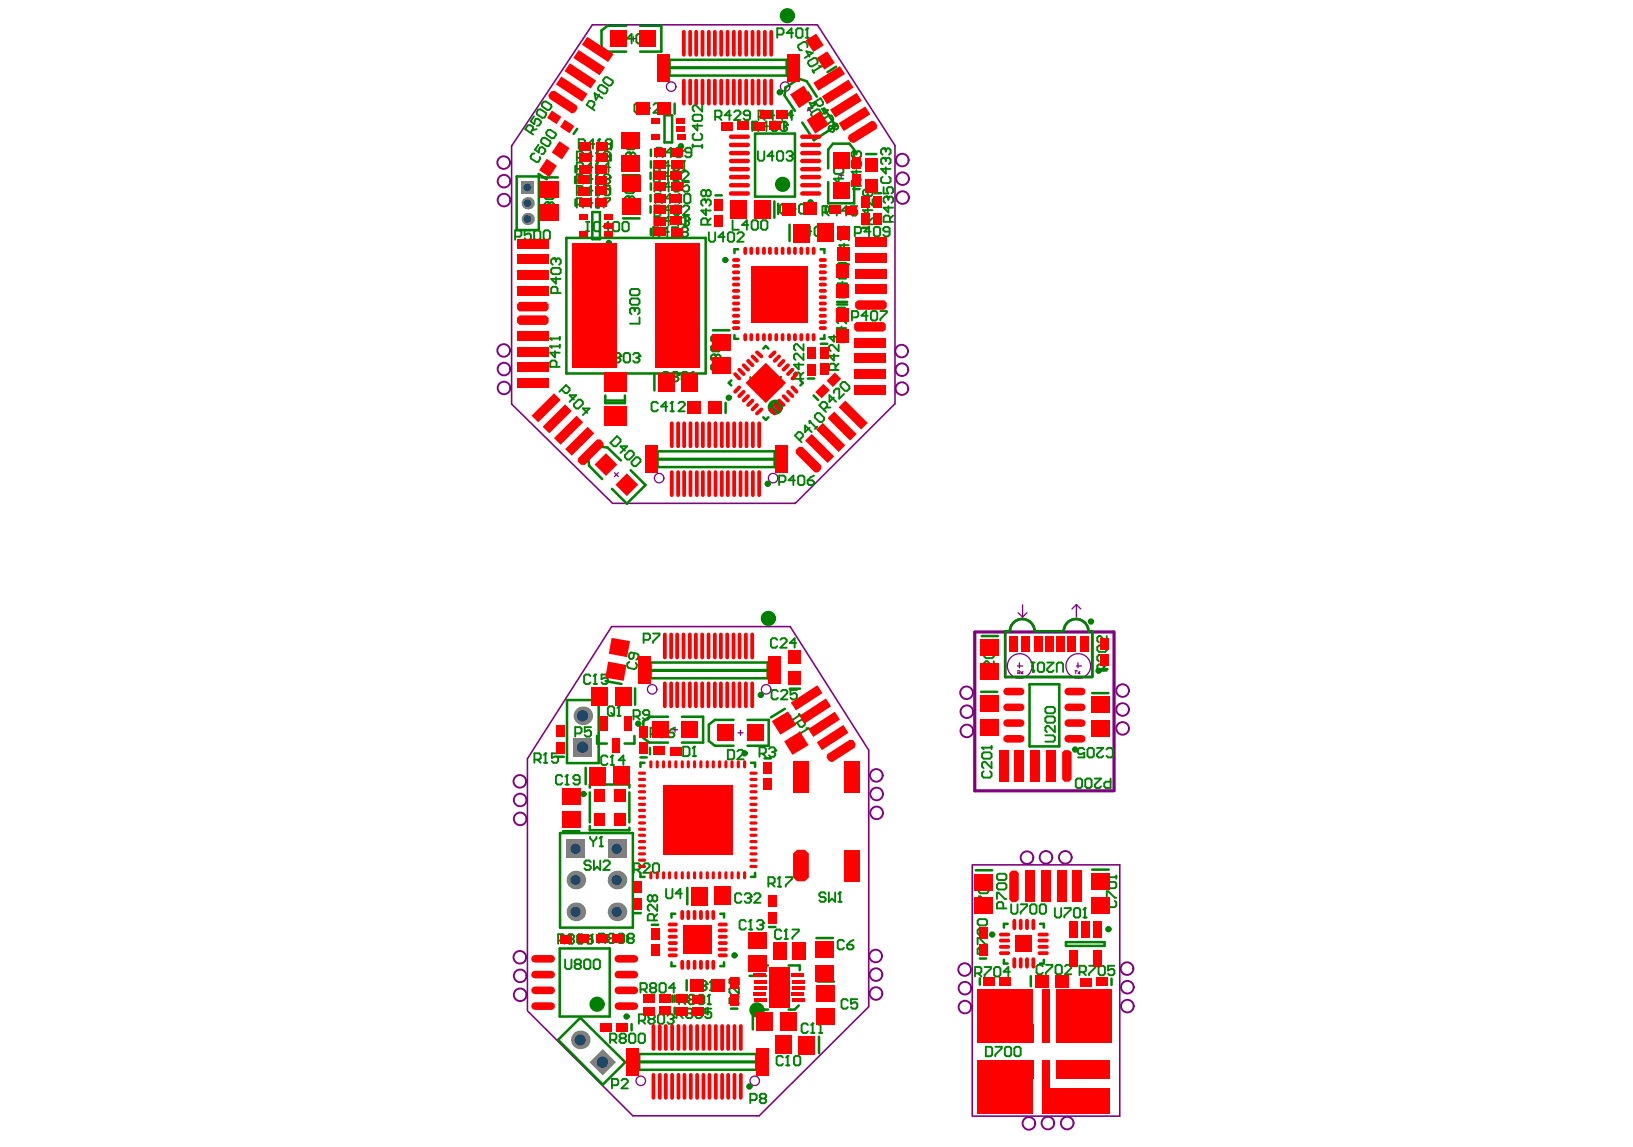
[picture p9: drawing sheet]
<svg xmlns="http://www.w3.org/2000/svg" width="288mm" height="202mm" viewBox="0 0 288 202" stroke-linecap="round" stroke-linejoin="round" font-family="sans-serif">
<g fill="none" stroke="#800080" stroke-width=".22">
<path d="M111.2 6.8h.9M111.6 6.4v.9M142.5 18.9l.4 .8M143.1 19.1l-.8 .4M147.8 30.9h.9M148.3 30.4v.9M108.3 83.3l.7 .7M109 83.3l-.7 .7M179.4 117.4h.9M179.5 108l.8 .8M179.7 116.8v.9M180.3 106.6v2.2"/>
<path d="M181 108l-.7 .8M189.7 117.4h.9M189.7 106.5l-.7 .8M189.7 106.5l.8 .8M189.7 106.5v2.2M190 116.8v.9M118.5 128.6h.9M119 128.1v.9M130.1 129.1h.9M130.5 128.7v.9"/>
<circle cx="118.3" cy="15.3" r=".84"/>
<circle cx="138.4" cy="15.3" r=".84"/>
<circle cx="116.2" cy="84.3" r=".84"/>
<circle cx="136.3" cy="84.3" r=".84"/>
<circle cx="179.8" cy="117.4" r="2.17"/>
<circle cx="190.1" cy="117.4" r="2.17"/>
<circle cx="115" cy="121.5" r=".84"/>
<circle cx="135.1" cy="121.5" r=".84"/>
<circle cx="113" cy="190.5" r=".84"/>
<circle cx="133" cy="190.5" r=".84"/>
</g>
<path d="M90.2 25.7v45.5l17.8 17.5h32.2l17.5-17.5M90.2 25.7l14.2-21.3h39.7l13.7 21.3v45.5M171.4 152.4v44.3M171.4 152.4h26M197.4 152.4v44.3h-26M93 178.1v-44.4l14.8-23.3h31.5l13.8 21.8v45.2l-19.3 19.2h-22.2l-18.6-18.4" fill="none" stroke="#800080" stroke-width=".28"/>
<path d="M182.4 111.3a2.18 2.18 0 0 0-2.2-2.2 2.18 2.18 0 0 0-2.2 2.2h-.8v8h15.3M182.5 111.3h5a2.18 2.18 0 0 1 2.2-2.2 2.18 2.18 0 0 1 2.2 2.2M192 111.3h.5v8" fill="none" stroke="#800080" stroke-width=".45"/>
<path d="M171.8 111.4v28h24.6M171.8 111.4h24.5M196.4 111.4v27.9" fill="none" stroke="#800080" stroke-width=".56"/>
<path d="M179.4 118.6h.3l.1-.3-.4-.1v.6M179.6 118.6l.2 .2M180 118.4l.3 .4-.2-.2 .2-.2-.3 .4M189.5 118.2h.4M189.6 118.2v.6M190 118.4l.4 .4-.2-.2 .2-.2-.4 .4" fill="none" stroke="#800080" stroke-width=".18"/>
<g fill="none" stroke="#800080" stroke-width=".33">
<circle cx="88.8" cy="28.7" r="1.11"/>
<circle cx="88.8" cy="31.9" r="1.11"/>
<circle cx="88.8" cy="35.3" r="1.11"/>
<circle cx="159.1" cy="28.2" r="1.11"/>
<circle cx="159.1" cy="34.8" r="1.11"/>
<circle cx="159.1" cy="31.5" r="1.11"/>
<circle cx="88.8" cy="61.8" r="1.11"/>
<circle cx="88.8" cy="68.4" r="1.11"/>
<circle cx="88.8" cy="65" r="1.11"/>
<circle cx="158.9" cy="61.9" r="1.11"/>
<circle cx="159" cy="68.5" r="1.11"/>
<circle cx="159" cy="65.2" r="1.11"/>
<circle cx="91.6" cy="137.7" r="1.11"/>
<circle cx="154.5" cy="136.7" r="1.11"/>
<circle cx="154.5" cy="139.9" r="1.11"/>
<circle cx="170.4" cy="122.1" r="1.11"/>
<circle cx="170.4" cy="128.8" r="1.11"/>
<circle cx="170.4" cy="125.4" r="1.11"/>
<circle cx="197.9" cy="125" r="1.11"/>
<circle cx="197.9" cy="121.7" r="1.11"/>
<circle cx="197.9" cy="128.4" r="1.11"/>
<circle cx="91.7" cy="141" r="1.11"/>
<circle cx="91.7" cy="144.3" r="1.11"/>
<circle cx="154.5" cy="143.3" r="1.11"/>
<circle cx="181" cy="151.1" r="1.11"/>
<circle cx="184.4" cy="151.1" r="1.11"/>
<circle cx="187.8" cy="151.1" r="1.11"/>
<circle cx="91.6" cy="168.7" r="1.11"/>
<circle cx="91.7" cy="172" r="1.11"/>
<circle cx="91.7" cy="175.3" r="1.11"/>
<circle cx="154.4" cy="168.5" r="1.11"/>
<circle cx="154.4" cy="175.1" r="1.11"/>
<circle cx="154.4" cy="171.8" r="1.11"/>
<circle cx="170" cy="170.9" r="1.11"/>
<circle cx="170.1" cy="177.5" r="1.11"/>
<circle cx="170.1" cy="174.1" r="1.11"/>
<circle cx="198.7" cy="170.7" r="1.11"/>
<circle cx="198.7" cy="174" r="1.11"/>
<circle cx="198.7" cy="177.3" r="1.11"/>
<circle cx="181.4" cy="198" r="1.11"/>
<circle cx="184.7" cy="197.9" r="1.11"/>
<circle cx="188.1" cy="197.9" r="1.11"/>
</g>
<g fill="none" stroke="#008000" stroke-width=".45">
<path d="M110.4 4.5h-3.3l-1.1 .9v2.9l1.1 .8h3.3M112.8 4.5h3.8v4.6h-3.8M118 10.5h20.7v2.8h-20.7zM118.9 18.3v1.7M139.5 19.6v1.1M144 17l-1.8-2.7-1.3-.4-2.4 1.5-.2 1.4 1.8 2.7M145.3 19.1l2 3.1-3.8 2.5-2.1-3.1M147.4 11.8l-1.5 .9M91.1 31.1h3.9v9.4h-3.9zM94.9 30.7l1.5 .9M95.4 31.3h2.9M101.4 31.2v1.1"/>
<path d="M101.5 29.3v1.1M101.5 35.2v1.1M101.7 22.7l-.6 .9M104.4 37.4h1.4v4.8h-1.4zM107.5 33.1v1.1M107.7 27.2v1.1M107.7 25.2v1.1M109.8 30.9h2.9M109.8 38.5h2.9M114.7 30.4v1.1M114.7 34.4v1.1M114.7 36.4v1.1"/>
<path d="M114.7 26.4v1.1M114.7 28.4v1.1M114.7 32.3v1.1M117.1 20.3h1.4v4.8h-1.4zM120.8 38.4v1.1M126.1 34.4h1.1M132.7 21.7v1.1M133.1 23.5h7v11.2h-7zM136.5 35.5v2.9M137.2 35.9v1.8M138.2 21.7v1.1M139.2 39.6v2.9"/>
<path d="M145.5 36.4v1.1M146 29.7v-3.3l.8-1.1h2.9l.9 1.1v3.3M146 32.1v3.7h4.6v-3.7M150.4 33.3h1.1M152.7 27.2h1.8M154.2 34h1.1M99.8 41.9h24.6v23.9h-24.6zM114.7 40.3v1.1M125.7 58.2h2.9M129.5 59v.7h.6M130.1 43.9h-.6v.7M144.7 43.9h.6v.7"/>
<path d="M145.3 59v.7h-.6M147.6 53.7h1.7M147.6 53.2h1.7M147.8 46.6h1.8M152 40.2h1.1M106.7 69.7v1.3h3.5v-1.3M106.7 70.6h3.5M115.4 65.9v2.9M115.9 79.5h20.7v2.8h-20.7zM127.9 71v1.8M128.9 67l-.4 .5 .4 .4M134.6 73.5l.4 .5 .4-.5"/>
<path d="M134.6 61.4l.4-.4 .4 .4M141.1 67l.4 .5-.4 .4M142.4 66.7h1.1M143.4 69.7l.8 .8M144.7 60.6h1.1M109.4 81.2l-2.3-2.3-1.4-.2-2 2 .2 1.4 2.2 2.3M111.2 82.9l2.6 2.6-3.3 3.3-2.6-2.6M114.7 116.8h20.6v2.7h-20.6zM173.1 112.1h2.8M178 111.3h-.8v8h15.3M182.5 111.3h5M192 111.3h.5v8"/>
<path d="M194.1 117.9h1.1M98.3 133.4h1.1M100 123.4h5.5v11.1h-5.5zM103.2 135.3v2.9M104 138.4v.4M104 139.6v5.3M104 138.3h6.9M105.3 129.7v1.3h1.7M106.8 120l2.8 .5M110.9 138.4v.4M110.9 139.6v5.3M111.8 129.7v1.3h-1.7"/>
<path d="M112 121.3v2.9M112.9 133.5h1.1M113.6 134.4h-.7v.7M114.6 131.8v1.1M117.8 126.3h-3.3l-1.1 .8v2.9l1.1 .9h3.3M120.2 126.3h3.7v4.6h-3.7M129.3 126.9h-3.3l-1 .8v2.9l1 .8h3.3M131.8 126.9h3.7v4.5h-3.7M132.4 134.4h.7v.7M134.8 133.6h1.1M138.3 124.9l-2.4 1.5M139.2 121.4h1.8"/>
<path d="M172.9 121.9h2.9M181.5 120.6h5.2v10.9h-5.2zM192.5 122.1h2.9M98.7 146.8h12.9v16.7h-12.9zM99.2 146.5h2.9M104 145.6v.7h6.9v-.4M112.9 153.8v.7h.7M121.2 156.5v2.9M133.1 153.8v.7h-.7M172 153.4h2.9M192.5 153.3h2.9M98.7 167.1h8.8v12h-8.8z"/>
<path d="M104.4 164.9v1.1M110.6 164.9v1.1M111.8 160.9h1.2M114.9 163h1.1M118.4 169.6v.7h.6M118.5 175.5v1.1M118.9 175.4v1.1M118.9 177.6v1.1M119 161h-.6v.7M121 172.8v1.7M124.7 177.6v1.2M127 161h.6v.7"/>
<path d="M127.6 169.6v.7h-.6M128.9 177.8h1.1M132.2 172h2.9M132.7 178.5v2.9M133.4 177.1v.8h2M135.4 170.1h-2v.9M135.6 163.4h1.1M139 170.1h2v.9M140.8 177.2l-.7 .7h-1.1M143.9 165.3h2.9M144.1 173h2.9M172.7 172.4v1.1"/>
<path d="M172.7 168.9h1.1M177 169.1v.7h.6M177.6 162.8h-.6v.7M181.7 172v1.8M183.3 162.8h.7v.7M184 169.1v.7h-.7M187.9 166h6.8v.7h-6.8zM195.9 172.5v1.1M98.4 183.3l3.9-3.9 7.9 7.8-3.9 3.9zM111.3 180.5v1.1M112.7 185.8h20.6v2.7h-20.6zM144.4 182.7v2.9"/>
</g>
<path d="M118.3 11.9h20.4M116.2 80.9h20.4M115 118.1h20.3M113 187.1h20.3" fill="none" stroke="#008000" stroke-width=".56"/>
<path d="M107.2 124.8l.2-.3h.6l.3 .3v1.1l-.3 .2h-.6l-.2-.2zM107.7 125.6l.6 .5M108.8 126.1h.6M109.1 124.5v1.6" fill="none" stroke="#008000" stroke-width=".33"/>
<circle cx="109.1" cy="124.5" r=".17" fill="#008000"/>
<path d="M109.1 124.5l-.3 .3M111.7 126.3h.8l.3-.3v-.6l-.3-.3h-.8v1.7M112.2 126.3l.6 .5M114.5 126h-.9l-.3-.3v-.3l.3-.3h.6l.3 .3v1.1l-.3 .3h-.6l-.3-.3M120.4 131.6h.9l.3 .3v1.1l-.3 .3h-.9zM122.1 133.3h.6M122.4 131.6v1.7M148.8 165.9l-.3-.3h-.6l-.2 .3v1.1l.2 .3h.6l.3-.3M149.3 166.5h.9l.3 .3v.2l-.3 .3h-.6l-.3-.3zM150.5 165.6l-.6 .3-.6 .6" fill="none" stroke="#008000" stroke-width=".33"/>
<circle cx="122.4" cy="131.6" r=".17" fill="#008000"/>
<path d="M122.4 131.6l-.3 .3M133.9 132.8h.8l.3-.3v-.5l-.3-.3h-.8v1.7M134.4 132.8l.6 .6M135.6 132l.2-.3h.6l.3 .3v.3" fill="none" stroke="#008000" stroke-width=".33"/>
<circle cx="136.7" cy="132.3" r=".17" fill="#008000"/>
<g fill="none" stroke="#008000" stroke-width=".33">
<path d="M147 33.2l.3-.3h1.1l.3 .3v.8h-1.7zM147 29.8l.3-.3h1.1l.3 .3v.6l-.3 .3h-1.1l-.3-.3zM147.6 27.9h-.3l-.3 .3v.5l.3 .3M147.8 31.2v1.1l-.8-.8h1.7M147.7 48.3l.2-.3h1.2l.2 .3v.5l-.2 .3h-1.2l-.2-.3zM147.9 51.3l-.2 .3v.6l.2 .2h1.2l.2-.2v-.6l-.2-.3M148.5 46.3v.9l-.3 .2h-.3l-.2-.2v-.6l.2-.3h1.2l.2 .3v.6l-.2 .2M148.5 49.7v1.1l-.8-.9h1.6M140.8 64v1.1l-.8-.8h1.6M141.1 66.8v-.9l-.3-.2h-.6l-.2 .2v.9h1.6M141.6 60.7v1.1l-1.1-1.1h-.3l-.2 .2v.6l.2 .3M141.6 62.3v1.1l-1.1-1.1h-.3l-.2 .3v.6l.2 .2"/>
<path d="M141.6 65.7l-.5 .5M136.1 132.5h.3M136.4 132.5l.3 .3v.3l-.3 .3h-.6l-.2-.3M136.7 132.3l-.3 .2"/>
</g>
<circle cx="147.6" cy="27.9" r=".17" fill="#008000"/>
<g fill="none" stroke="#008000" stroke-width=".33">
<path d="M123.8 18.5v1.2l-1.1-1.2h-.3l-.3 .3v.6l.3 .3M122.1 20.5l.3-.3h1.1l.3 .3v.5l-.3 .3h-1.1l-.3-.3zM122.1 25.5v.5M122.1 25.8h1.7M122.4 23.5l-.3 .3v.6l.3 .3h1.1l.3-.3v-.6l-.3-.3M122.9 21.9v1.1l-.8-.8h1.7M123.8 25.5v.5M147.6 27.9l.2 .3M147.8 28.2v.2M147.8 28.2l.3-.3h.3l.3 .3v.5l-.3 .3M153 33.7l-.3-.3h-.3l-.3 .3v.6l.3 .2h.3l.3-.2M153 36.8v1.1l-.9-.9h1.7"/>
<path d="M153 33.7v.6M153 33.7l.2-.3h.3l.3 .3v.6l-.3 .2h-.3l-.2-.2M153.2 39.5v-.8l-.2-.3h-.6l-.3 .3v.8h1.7M153.8 35.1v1.1l-1.1-1.1h-.3l-.3 .3v.5l.3 .3M153.8 38.4l-.6 .6M125.6 64.2l-.3 .2v.6l.3 .3h1.1l.3-.3v-.6l-.3-.2M125.9 62.5h-.3l-.3 .3v.5l.3 .3M175.7 154.3l.3-.3h1.1l.3 .3v.5l-.3 .3h-1.1l-.3-.3zM175.7 155.9l.3-.3h1.1l.3 .3v.6l-.3 .3h-1.1l-.3-.3zM175.7 158.4v-1.1h.3l1.1 1.1h.3M176.9 160.1v-.8l-.3-.3h-.6l-.3 .3v.8h1.7"/>
</g>
<circle cx="125.9" cy="62.5" r=".17" fill="#008000"/>
<path d="M127 59.2v1.1l-1.1-1.1h-.3l-.3 .2v.6l.3 .3M147.9 42.1h1.7M148.2 44.6l-.3 .3v.5l.3 .3h1.1l.3-.3v-.5l-.3-.3M148.8 42.9v1.1l-.9-.8h1.7M149.6 41.8v.6M125.3 61.1l.3-.3h1.1l.3 .3v.6l-.3 .2h-1.1l-.3-.2zM125.9 62.5l.3 .3M126.2 62.8v.2M126.2 62.8l.3-.3h.2l.3 .3v.5l-.3 .3" fill="none" stroke="#008000" stroke-width=".33"/>
<circle cx="147.9" cy="42.1" r=".17" fill="#008000"/>
<g fill="none" stroke="#008000" stroke-width=".33">
<path d="M148.8 39.9v1.1l-.9-.8h1.7M147.8 59.2l-.3 .3v.5l.3 .3h1.1l.3-.3v-.5l-.3-.3M147.9 42.1l.3 .3M148.3 54.2v.8l-.2 .3h-.3l-.3-.3v-.5l.3-.3h1.1l.3 .3v.5l-.3 .3M148.3 57.5v1.2l-.8-.9h1.7M149.2 55.9v1.1l-1.1-1.1h-.3l-.3 .3v.5l.3 .3M193.4 114l.3-.2h1.1l.3 .2v.6l-.3 .3h-1.1l-.3-.3zM194.5 118.2v-.8l-.2-.3h-.6l-.3 .3v.8h1.7M195.1 112.1v1.1l-1.1-1.1h-.3l-.3 .3v.5l.3 .3M195.1 115.4v1.1l-1.1-1.1h-.3l-.3 .3v.6l.3 .2M195.1 117.1l-.6 .5M184.3 129.6h1.4l.3 .3v.5l-.3 .3h-1.4"/>
<path d="M184.3 124.9l.3-.3h1.1l.3 .3v.5l-.3 .3h-1.1l-.3-.3zM184.3 126.5l.3-.2h1.1l.3 .2v.6l-.3 .3h-1.1l-.3-.3zM186 127.9v1.1l-1.2-1.1h-.2l-.3 .3v.6l.3 .2M104 147.5v.3l.6 .5M104.1 151.9l-.2-.3h-.6l-.3 .3v.3l.3 .3h.6l.2 .3v.2l-.2 .3h-.6l-.3-.3M104.6 148.3v.8M104.7 151.6v1.7l.6-.5 .5 .5v-1.7M105.1 147.5v.3l-.5 .5M105.7 149.1h.6M106 147.5v1.6M106.4 151.9l.2-.3h.6l.3 .3v.3l-1.1 1.1h1.1M98.4 165.8h.8l.3-.3v-.6l-.3-.3h-.8v1.7"/>
<path d="M98.9 165.8l.6 .5M99.6 169.1v1.4l.3 .3h.6l.2-.3v-1.4M100.3 165.5l-.2-.3v-.3l.2-.3h.6l.3 .3v.3l-.3 .3M100.3 165.5l-.2 .3v.2l.2 .3h.6l.3-.3v-.2l-.3-.3M100.3 165.5h.6M101.6 169.9l-.3 .3v.3l.3 .3h.5l.3-.3v-.3l-.3-.3M101.6 169.9l-.3-.3v-.2l.3-.3h.5l.3 .3v.2l-.3 .3M101.6 169.9h.5M101.7 164.9l.3-.3h.6l.3 .3v1.1l-.3 .3h-.6l-.3-.3zM103 169.4l.2-.3h.6l.3 .3v1.1l-.3 .3h-.6l-.2-.3zM103.4 165.5h.8l.3 .3v.2l-.3 .3h-.5l-.3-.3zM104.5 164.6l-.5 .3-.6 .6"/>
<path d="M104.6 169.4l.3-.3h.6l.3 .3v1.1l-.3 .3h-.6l-.3-.3z"/>
</g>
<circle cx="106" cy="147.5" r=".17" fill="#008000"/>
<path d="M101.7 33.9h.8l.3-.3v-.6l-.3-.2h-.8v1.6M102.2 33.9l.6 .5M104.5 33.6h-1.1l.8-.8v1.6M105 34.4h.6M105.3 32.8v1.6M106 147.5l-.3 .3" fill="none" stroke="#008000" stroke-width=".33"/>
<circle cx="105.3" cy="32.8" r=".17" fill="#008000"/>
<path d="M101.7 29.8h.8l.3-.3v-.6l-.3-.2h-.8v1.6M102.2 29.8l.6 .5M104.5 29.5h-1.1l.8-.8v1.6M105 30.3h.6M105.3 32.8l-.3 .2M105.3 28.7v1.6M107.5 32.8h-1.1v.8l.6-.3h.3l.2 .3v.6l-.2 .2h-.6l-.3-.2" fill="none" stroke="#008000" stroke-width=".33"/>
<circle cx="105.3" cy="28.7" r=".17" fill="#008000"/>
<path d="M101.7 27.8h.8l.3-.3v-.5l-.3-.3h-.8v1.7M102.2 27.8l.6 .6M104.5 27.5h-1.1l.8-.8v1.7M105 28.4h.6M105.3 28.7l-.3 .2M105.3 26.7v1.7M107.5 29.5h-1.1l.9-.8v1.6" fill="none" stroke="#008000" stroke-width=".33"/>
<circle cx="105.3" cy="26.7" r=".17" fill="#008000"/>
<path d="M105.3 26.7l-.3 .3M106.7 27.5l-.3-.2v-.3l.3-.3h.6l.2 .3v.3l-.2 .2M106.7 27.5l-.3 .3v.3l.3 .3h.6l.2-.3v-.3l-.2-.3M106.7 27.5h.6M112.6 179.9h.9l.2-.3v-.6l-.2-.2h-.9v1.6M113.2 179.9l.5 .5M114.6 179.6l-.3-.3v-.3l.3-.2h.5l.3 .2v.3l-.3 .3M114.6 179.6l-.3 .3v.2l.3 .3h.5l.3-.3v-.2l-.3-.3M114.6 179.6h.5M116 179l.2-.2h.6l.3 .2v1.1l-.3 .3h-.6l-.2-.3zM117.6 179l.3-.2h.6l.3 .2v.3" fill="none" stroke="#008000" stroke-width=".33"/>
<circle cx="118.8" cy="179.3" r=".17" fill="#008000"/>
<g fill="none" stroke="#008000" stroke-width=".33">
<path d="M118.2 179.6h.3M118.5 179.6l.3 .3v.2l-.3 .3h-.6l-.3-.3M118.8 179.3l-.3 .3M119.3 178.9h.8l.3-.3v-.6l-.3-.2h-.8v1.6M119.7 176.4h.8l.3-.3v-.5l-.3-.3h-.8v1.7M119.8 178.9l.6 .5M120.3 176.4l.5 .6M121.2 178.6l-.3-.3v-.3l.3-.2h.6l.3 .2v.3l-.3 .3M121.2 178.6l-.3 .3v.2l.3 .3h.6l.3-.3v-.2l-.3-.3M121.2 178.6h.6M121.7 176.1l-.3-.2v-.3l.3-.3h.5l.3 .3v.3l-.3 .2M121.7 176.1l-.3 .3v.3l.3 .3h.5l.3-.3v-.3l-.3-.3"/>
<path d="M121.7 176.1h.5M122.6 178l.3-.2h.5l.3 .2v1.1l-.3 .3h-.5l-.3-.3zM123.1 175.6l.2-.3h.6l.3 .3v1.1l-.3 .3h-.6l-.2-.3zM124.7 177h.6M125 175.3v1.7M125.4 177.8h-1.1v.8l.5-.3h.3l.3 .3v.5l-.3 .3h-.5l-.3-.3"/>
</g>
<circle cx="125" cy="175.3" r=".17" fill="#008000"/>
<g fill="none" stroke="#008000" stroke-width=".33">
<path d="M115.4 37.3h.8l.3-.3v-.5l-.3-.3h-.8v1.7M115.9 37.3l.6 .6M118.1 37h-1.1l.9-.8v1.7M118.7 36.5l.3-.3h.5l.3 .3v.3M115.1 41.2h.9l.2-.3v-.6l-.2-.3h-.9v1.7M115.7 41.2l.5 .5M117.9 40.9h-1.1l.8-.9v1.7M119.6 40h-1.1v.9l.5-.3h.3l.3 .3v.5l-.3 .3h-.5l-.3-.3M120.4 40.9l-.2-.3v-.3l.2-.3h.6l.3 .3v.3l-.3 .3M120.4 40.9h.6M120.4 40.9l-.2 .3v.2l.2 .3h.6l.3-.3v-.2l-.3-.3M113.5 112.8h.8l.3-.3v-.6l-.3-.2h-.8v1.6"/>
<path d="M115.1 111.7h1.1v.2l-1.1 1.1v.3M117.7 139.6v1.4l.3 .3h.5l.3-.3v-1.4M119.4 139.9l.3-.3h.5l.3 .3v.2l-1.1 1.2h1.1M111.7 153.3h.9l.2-.3v-.6l-.2-.3h-.9v1.7M112.3 153.3l.5 .5M113.4 152.4l.3-.3h.5l.3 .3v.3l-1.1 1.1h1.1M115.1 152.4l.3-.3h.5l.3 .3v1.1l-.3 .3h-.5l-.3-.3zM117.4 156.6v1.4l.3 .3h.6l.2-.3v-1.4M120.2 157.5h-1.1l.8-.9v1.7M112.9 174.4h.8l.3-.3v-.6l-.3-.2h-.8v1.6M113.5 174.4l.5 .5M114.9 174.1l-.3-.3v-.3l.3-.2h.5l.3 .2v.3l-.3 .3"/>
<path d="M114.9 174.1l-.3 .3v.2l.3 .3h.5l.3-.3v-.2l-.3-.3M114.9 174.1h.5M116.2 173.5l.3-.2h.6l.3 .2v1.1l-.3 .3h-.6l-.3-.3zM119 174.1h-1.1l.9-.8v1.6M125 175.3l-.3 .3"/>
</g>
<circle cx="119.8" cy="36.8" r=".17" fill="#008000"/>
<g fill="none" stroke="#008000" stroke-width=".33">
<path d="M115.3 29.5h.8l.3-.3v-.5l-.3-.3h-.8v1.6M115.4 33.2h.8l.3-.3v-.5l-.3-.3h-.8v1.7M115.9 29.5l.5 .5M115.9 33.2l.6 .6M118.1 29.2h-1.1l.8-.8v1.6M118.1 32.9h-1.1l.9-.8v1.7M118.6 28.7l.3-.3h.6l.3 .3v.2M119.3 37h.2M119.5 37l.3 .3v.3l-.3 .3h-.5l-.3-.3M119.8 36.8l-.3 .2M119.8 32.1h-1.1v.8l.6-.2h.2l.3 .2v.6l-.3 .3h-.5l-.3-.3M120.4 36.5l.3-.3h.5l.3 .3v.3l-1.1 1.1h1.1"/>
<path d="M121.5 32.1h-1.1v.8l.8-.2 .3 .2v.6l-.3 .3h-.5l-.3-.3"/>
</g>
<circle cx="119.8" cy="28.9" r=".17" fill="#008000"/>
<path d="M119.2 29.2h.3M119.5 29.2l.3 .3v.3l-.3 .2h-.6l-.3-.2M119.8 28.9l-.3 .3M120.3 30h.6M120.6 28.4v1.6" fill="none" stroke="#008000" stroke-width=".33"/>
<circle cx="120.6" cy="28.4" r=".17" fill="#008000"/>
<g fill="none" stroke="#008000" stroke-width=".33">
<path d="M113 18.5l-.3-.3h-.6l-.3 .3v1.1l.3 .3h.6l.3-.3M114.6 19h-1.1l.9-.8v1.7M115.2 18.5l.3-.3h.5l.3 .3v.3l-1.1 1.1h1.1M117.1 19l-.2-.2v-.3l.2-.3h.6l.3 .3v.3l-.3 .2M117.1 19l-.2 .3v.3l.2 .3h.6l.3-.3v-.3l-.3-.3M117.1 19h.6M120.6 28.4l-.3 .3M130.7 157.7l-.3-.3h-.5l-.3 .3v1.1l.3 .3h.5l.3-.3M131.3 157.7l.2-.3h.6l.3 .3v.3M132.3 193.9h.8l.3-.3v-.6l-.3-.2h-.8v1.6M134.2 193.6l-.3-.3v-.3l.3-.2h.6l.3 .2v.3l-.3 .3M134.2 193.6l-.3 .3v.2l.3 .3h.6l.3-.3v-.2l-.3-.3"/>
<path d="M134.2 193.6h.6"/>
</g>
<circle cx="132.4" cy="158" r=".17" fill="#008000"/>
<g fill="none" stroke="#008000" stroke-width=".33">
<path d="M133.6 26.7v1.3l.3 .3h.5l.3-.3v-1.3M136.4 27.5h-1.1l.8-.8v1.6M137 26.9l.2-.2h.6l.3 .2v1.1l-.3 .3h-.6l-.2-.3zM138.6 36.3l-.3-.3h-.5l-.3 .3v1.1l.3 .3h.5l.3-.3M138.6 26.9l.3-.2h.6l.2 .2v.3M140.3 36.8h-1.1l.8-.8v1.7M140.9 36.3l.2-.3h.6l.3 .3v1.1l-.3 .3h-.6l-.2-.3zM142.5 36.8h.9l.3 .3v.3l-.3 .3h-.6l-.3-.3zM143.7 36l-.6 .3-.6 .5M137 112.8l-.3-.3h-.5l-.3 .3v1.1l.3 .3h.5l.3-.3M137.6 112.8l.2-.3h.6l.3 .3v.2l-1.1 1.2h1.1M140.4 113.3h-1.2l.9-.8v1.7"/>
<path d="M137.1 121.9l-.3-.3h-.5l-.3 .3v1.1l.3 .3h.5l.3-.3M137.7 121.9l.3-.3h.5l.3 .3v.2l-1.1 1.2h1.1M140.5 121.6h-1.1v.8l.5-.3h.3l.3 .3v.6l-.3 .3h-.6l-.2-.3M131.8 158.3h.3M132.1 158.3l.3 .2v.3l-.3 .3h-.6l-.2-.3M132.4 158l-.3 .3M132.9 157.7l.3-.3h.6l.3 .3v.3l-1.2 1.1h1.2"/>
</g>
<circle cx="139.7" cy="27.2" r=".17" fill="#008000"/>
<g fill="none" stroke="#008000" stroke-width=".33">
<path d="M137 6.1h.8l.3-.3v-.5l-.3-.3h-.8v1.7M139.8 5.8h-1.1l.8-.8v1.7M140.4 5.3l.2-.3h.6l.3 .3v1.1l-.3 .3h-.6l-.2-.3zM142 6.7h.6M142.3 5v1.7M133.7 20.6h.9l.2-.3v-.5l-.2-.3h-.9v1.7M134.3 20.6l.5 .6M136.5 20.3h-1.1l.8-.8v1.7M138.2 20.3h-1.1l.8-.8v1.7M139.2 27.5h.3M139.5 27.5l.2 .3v.2l-.2 .3h-.6l-.3-.3M139.7 27.2l-.2 .3"/>
<path d="M139.9 20.3h-1.2l.9-.8v1.7"/>
</g>
<circle cx="142.3" cy="5" r=".17" fill="#008000"/>
<g fill="none" stroke="#008000" stroke-width=".33">
<path d="M142.3 5l-.3 .3M145 37.4h.8l.3-.2v-.6l-.3-.3h-.8v1.7M145.5 37.4l.6 .6M147.8 37.2h-1.1l.8-.9v1.7M149.5 37.2h-1.2l.9-.9v1.7M151.1 36.3h-1.1v.9l.6-.3h.2l.3 .3v.5l-.3 .3h-.5l-.3-.3M150.2 55.9h.8l.3-.2v-.6l-.3-.3h-.8v1.7M150.7 41.1h.8l.3-.3v-.5l-.3-.3h-.8v1.7M153 55.7h-1.1l.8-.9v1.7M153.5 40.8h-1.1l.8-.8v1.7M153.5 55.1l.3-.3h.6l.2 .3v1.1l-.2 .3h-.6l-.3-.3zM154 40.3l.3-.3h.6l.2 .3v1.1l-.2 .3h-.6l-.3-.3z"/>
<path d="M155.2 54.8h1.1v.3l-1.1 1.1v.3M156.8 40.8h-.8l-.3-.3v-.2l.3-.3h.5l.3 .3v1.1l-.3 .3h-.5l-.3-.3M171.9 171.5h.8l.3-.2v-.6l-.3-.3h-.8v1.7M172.4 171.5l.6 .6M173.6 170.4h1.1v.3l-1.1 1.1v.3M175.2 170.7l.3-.3h.6l.3 .3v1.1l-.3 .3h-.6l-.3-.3zM178 171.3h-1.1l.8-.9v1.7M183.8 170.3l-.2-.3h-.6l-.3 .3v1.1l.3 .3h.6l.2-.3M184.4 170h1.1v.3l-1.1 1.1v.3M186 160v1.4l.2 .3h.6l.3-.3v-1.4M186.1 170.3l.2-.3h.6l.3 .3v1.1l-.3 .3h-.6l-.2-.3zM187.6 160h1.1v.3l-1.1 1.1v.3"/>
<path d="M187.7 170.3l.3-.3h.6l.3 .3v.3l-1.2 1.1h1.2M189.3 160.3l.3-.3h.5l.3 .3v1.1l-.3 .3h-.5l-.3-.3zM190.3 171.3h.8l.3-.3v-.5l-.3-.3h-.8v1.7M190.9 171.3l.5 .6M191 161.7h.5M191.3 160v1.7M192 170.2h1.1v.3l-1.1 1.1v.3M193.7 170.5l.2-.3h.6l.3 .3v1.1l-.3 .3h-.6l-.2-.3zM196.4 170.2h-1.1v.8l.6-.2h.3l.2 .2v.6l-.2 .3h-.6l-.3-.3"/>
</g>
<circle cx="191.3" cy="160" r=".17" fill="#008000"/>
<path d="M181.8 116.8h.6M182.1 116.8v1.6M182.9 117l.3-.2h.6l.3 .2v1.1l-.3 .3h-.6l-.3-.3zM184.6 116.8h1.1l-1.1 1.1v.2l.3 .3h.6l.2-.3M186.3 118.4v-1.4l.3-.2h.5l.3 .2v1.4M191.3 160l-.3 .3" fill="none" stroke="#008000" stroke-width=".33"/>
<circle cx="182.1" cy="118.4" r=".17" fill="#008000"/>
<path d="M182.4 118.1l-.3 .3M99.1 136.9l-.3-.3h-.5l-.3 .3v1.1l.3 .3h.5l.3-.3M99.7 138.3h.5M100 136.6v1.7" fill="none" stroke="#008000" stroke-width=".33"/>
<circle cx="100" cy="136.6" r=".17" fill="#008000"/>
<path d="M94.2 133.9h.8l.3-.3v-.6l-.3-.2h-.8v1.6M94.8 133.9l.5 .5M95.9 134.4h.5M96.2 132.8v1.6M100 136.6l-.3 .3M102.2 137.4h-.9l-.2-.3v-.2l.2-.3h.6l.3 .3v1.1l-.3 .3h-.6l-.2-.3" fill="none" stroke="#008000" stroke-width=".33"/>
<circle cx="96.2" cy="132.8" r=".17" fill="#008000"/>
<path d="M104.1 119.1l-.3-.2h-.6l-.2 .2v1.2l.2 .2h.6l.3-.2M104.9 118.9v1.6M96.2 132.8l-.3 .2M98.4 132.8h-1.1v.8l.5-.3h.3l.3 .3v.5l-.3 .3h-.5l-.3-.3M104.6 120.5h.6" fill="none" stroke="#008000" stroke-width=".33"/>
<circle cx="104.9" cy="118.9" r=".17" fill="#008000"/>
<path d="M97.2 47.5l.2-.3h1.2l.2 .3v.5l-.2 .3h-1.2l-.2-.3zM97.7 45.5h-.3l-.2 .3v.6l.2 .3M98 48.9v1.1l-.8-.8h1.6M98.3 51.7v-.9l-.3-.3h-.6l-.2 .3v.9h1.6M99 68.7l.6 .6h.4l.4-.5v-.4l-.6-.5-1.2 1.1M101.2 70.4l-.8-.7h1.2l-1.2 1.1M101.2 71.2l.8-.8h.4l.3 .4v.4l-.7 .8h-.4l-.4-.4zM103.5 72.8l-.8-.8h1.2l-1.2 1.2M104.9 118.9l-.3 .2M107.2 118.9h-1.2v.8l.6-.3h.3l.3 .3v.6l-.3 .2h-.6l-.3-.2M101.4 129.3h.8l.3-.3v-.6l-.3-.3h-.8v1.7M104.2 128.1h-1.1v.9l.5-.3h.3l.3 .3v.5l-.3 .3h-.5l-.3-.3" fill="none" stroke="#008000" stroke-width=".33"/>
<circle cx="97.7" cy="45.5" r=".17" fill="#008000"/>
<path d="M96.3 37.3l-.3 .3v.6l.3 .2h1.1l.3-.2v-.6l-.3-.3M96.5 35.7h-.2l-.3 .2v.6l.3 .3M97.7 45.5l.3 .3M98 45.8v.3M98 45.8l.3-.3h.3l.2 .3v.6l-.2 .3" fill="none" stroke="#008000" stroke-width=".33"/>
<circle cx="96.5" cy="35.7" r=".17" fill="#008000"/>
<path d="M96 32.3v1.1h.8l-.3-.5v-.3l.3-.3h.6l.3 .3v.6l-.3 .2M96 34.3l.3-.3h1.1l.3 .3v.5l-.3 .3h-1.1l-.3-.3zM96.5 35.7l.3 .2M96.8 35.9v.3M96.8 35.9l.3-.2h.3l.3 .2v.6l-.3 .3M101.7 31.8h.8l.3-.3v-.5l-.3-.3h-.8v1.7M102.2 31.8l.6 .6M104.5 31.5h-1.1l.8-.8v1.7M105 32.4h.6M105.3 30.7v1.7" fill="none" stroke="#008000" stroke-width=".33"/>
<circle cx="105.3" cy="30.7" r=".17" fill="#008000"/>
<path d="M105.3 30.7l-.3 .3M106.4 31l.3-.3h.6l.2 .3v.3" fill="none" stroke="#008000" stroke-width=".33"/>
<circle cx="107.5" cy="31.3" r=".17" fill="#008000"/>
<path d="M101.7 36h.8l.3-.2v-.6l-.3-.3h-.8v1.7M102.2 36l.6 .6M104.5 35.8h-1.1l.8-.9v1.7M105 36.6h.6M105.3 34.9v1.7M107 31.5h.3M107.3 31.5l.2 .3v.3l-.2 .3h-.6l-.3-.3M107.5 31.3l-.2 .2" fill="none" stroke="#008000" stroke-width=".33"/>
<circle cx="105.3" cy="34.9" r=".17" fill="#008000"/>
<path d="M102 25.7h.9l.2-.3v-.6l-.2-.3h-.9v1.7M102.6 25.7l.5 .5M104.8 25.4h-1.1l.8-.9v1.7M105.3 34.9l-.3 .3M105.4 26.2h.5M105.6 24.5v1.7M106.4 34.9h1.1v.3l-1.1 1.1v.3" fill="none" stroke="#008000" stroke-width=".33"/>
<circle cx="105.6" cy="24.5" r=".17" fill="#008000"/>
<path d="M104.4 19.1l.4-.7v-.4l-.6-.2h-.3l-.5 .7 1.4 .9M105.6 16.7l-.6 .9-.2-1.2 1.4 .9M105.7 15h.4l.9 .6 .1 .3-.3 .5-.4 .1-.9-.6-.1-.4zM106.6 13.7l.4-.1 1 .6v.3l-.3 .5-.4 .1-.9-.6-.1-.4zM105.6 24.5l-.2 .3M107.9 25.4h-.9l-.2-.3v-.3l.2-.3h.6l.3 .3v1.1l-.3 .3h-.6l-.2-.3M122.9 173.1l-.3-.2h-.5l-.3 .2v1.2l.3 .2h.5l.3-.2M123.4 173.1l.3-.2h.6l.3 .2v.3" fill="none" stroke="#008000" stroke-width=".33"/>
<circle cx="124.6" cy="173.4" r=".17" fill="#008000"/>
<path d="M124 173.7h.3M124.3 173.7l.3 .3v.3l-.3 .2h-.6l-.3-.2M124.6 173.4l-.3 .3M125.1 174.5h.6M125.4 172.9v1.6" fill="none" stroke="#008000" stroke-width=".33"/>
<circle cx="125.4" cy="172.9" r=".17" fill="#008000"/>
<g fill="none" stroke="#008000" stroke-width=".33">
<path d="M110.9 116.6l-.3 .3v.5l.2 .3 1 .2 .4-.2 .1-.6-.2-.3M111.8 115.1l-.1 .8-.4 .2h-.2l-.3-.3 .1-.6 .3-.2 1.1 .2 .3 .3-.1 .5-.3 .3M114.7 129.4h.8l.3-.3v-.6l-.3-.2h-.8v1.6M115.2 129.4l.6 .5M116.4 129.9h.5M116.6 128.3v1.6M115 158l-.3-.2h-.2l-.3 .2v.6l.3 .3h.2l.3-.3M115 158l.3-.2h.3l.3 .2v.6l-.3 .3h-.3l-.3-.3M115 158v.6M115.9 159.4v1.1l-1.2-1.1h-.2l-.3 .3v.6l.3 .2M115.3 162.2v-.8l-.3-.3h-.5l-.3 .3v.8h1.7M115.9 161.1l-.6 .5"/>
<path d="M125.4 172.9l-.3 .2"/>
</g>
<circle cx="116.6" cy="128.3" r=".17" fill="#008000"/>
<path d="M117.9 65.8l-.3-.3h-.5l-.3 .3v1.1l.3 .3h.5l.3-.3M118.5 65.8l.3-.3h.5l.3 .3v.3M116.6 128.3l-.2 .2M117.8 129.1h.8l.3 .3v.2l-.3 .3h-.6l-.2-.3zM118.9 128.3l-.6 .2-.5 .6" fill="none" stroke="#008000" stroke-width=".33"/>
<circle cx="119.6" cy="66.1" r=".17" fill="#008000"/>
<path d="M119 66.4h.3M119.3 66.4l.3 .3v.2l-.3 .3h-.5l-.3-.3M119.6 66.1l-.3 .3M120.2 65.8l.2-.3h.6l.3 .3v1.1l-.3 .3h-.6l-.2-.3zM121.8 67.2h.6M122.1 65.5v1.7" fill="none" stroke="#008000" stroke-width=".33"/>
<circle cx="122.1" cy="65.5" r=".17" fill="#008000"/>
<path d="M116 71.1l-.3-.3h-.6l-.2 .3v1.1l.2 .3h.6l.3-.3M117.6 71.7h-1.1l.9-.9v1.7M118.2 72.5h.6M118.5 70.8v1.7M122.1 65.5l-.3 .3" fill="none" stroke="#008000" stroke-width=".33"/>
<circle cx="118.5" cy="70.8" r=".17" fill="#008000"/>
<path d="M111.6 54.3h-.3l-.2 .2v.6l.2 .3M112.7 55.9v1.1h-1.6M118.5 70.8l-.3 .3M119.6 71.1l.3-.3h.5l.3 .3v.3l-1.1 1.1h1.1" fill="none" stroke="#008000" stroke-width=".33"/>
<circle cx="111.6" cy="54.3" r=".17" fill="#008000"/>
<path d="M110.4 36.3l-.2 .2v.6l.2 .3h1.2l.2-.3v-.6l-.2-.2M110.7 34.6h-.3l-.2 .3v.5l.2 .3M111.1 51.2l.2-.3h1.2l.2 .3v.6l-.2 .2h-1.2l-.2-.2zM111.1 52.9l.2-.3h1.2l.2 .3v.5l-.2 .3h-1.2l-.2-.3zM111.6 54.3l.3 .2M111.9 54.5v.3M111.9 54.5l.3-.2h.3l.2 .2v.6l-.2 .3" fill="none" stroke="#008000" stroke-width=".33"/>
<circle cx="110.7" cy="34.6" r=".17" fill="#008000"/>
<path d="M110.2 33.2l.2-.3h1.2l.2 .3v.6l-.2 .2h-1.2l-.2-.2zM110.2 32.4v-1.1h.2l1.2 1.1h.2M110.7 34.6l.3 .3M111 34.9v.3M111 34.9l.3-.3h.3l.2 .3v.5l-.2 .3M124.2 35.2h-.3l-.3 .2v.6l.3 .3M124.5 36.8v1.1l-.9-.8h1.7M124.7 39.6v-.8l-.2-.3h-.6l-.3 .3v.8h1.7M125.3 38.5l-.6 .5" fill="none" stroke="#008000" stroke-width=".33"/>
<circle cx="124.2" cy="35.2" r=".17" fill="#008000"/>
<path d="M115.7 27.2h.9l.3-.3v-.6l-.3-.3h-.9v1.7M116.3 27.2l.6 .5M118.5 26.9h-1.1l.9-.9v1.7M119.1 26.3l.3-.3h.5l.3 .3v.3M124.2 35.2l.3 .2M124.5 33.8v.5M124.5 35.4v.3M124.5 35.4l.2-.2h.3l.3 .2v.6l-.3 .3M124.5 33.8l.2-.3h.3l.3 .3v.5l-.3 .3h-.3l-.2-.3M124.5 33.8l-.3-.3h-.3l-.3 .3v.5l.3 .3h.3l.3-.3" fill="none" stroke="#008000" stroke-width=".33"/>
<circle cx="120.2" cy="26.6" r=".17" fill="#008000"/>
<g fill="none" stroke="#008000" stroke-width=".33">
<path d="M115.4 39.2h.8l.3-.3v-.5l-.3-.3h-.8v1.7M115.6 35.3h.8l.3-.3v-.6l-.3-.2h-.8v1.6M115.9 39.2l.6 .6M116.1 35.3l.6 .5M118.1 38.9h-1.1l.9-.8v1.7M118.4 35h-1.1l.8-.8v1.6M119.7 26.9h.2M119.8 38.9h-1.1l.8-.8v1.7M119.9 26.9l.3 .3v.2l-.3 .3h-.5l-.3-.3M120 35h-1.1l.9-.8v1.6M120.2 26.6l-.3 .3M120.4 38.4l.3-.3h.5l.3 .3v.3"/>
<path d="M120.6 34.4l.3-.2h.5l.3 .2v1.1l-.3 .3h-.5l-.3-.3zM121.9 26.9h-.9l-.2-.3v-.3l.2-.3h.6l.3 .3v1.1l-.3 .3h-.6l-.2-.3"/>
</g>
<circle cx="121.5" cy="38.7" r=".17" fill="#008000"/>
<path d="M115.2 31.3h.9l.3-.3v-.5l-.3-.3h-.9v1.7M115.8 31.3l.6 .6M118 31h-1.1l.9-.8v1.7M119.7 30.2h-1.1v.8l.6-.2h.2l.3 .2v.6l-.3 .3h-.5l-.3-.3M120.3 30.5l.2-.3h.6l.3 .3v.3l-1.1 1.1h1.1M120.9 38.9h.3M121.2 38.9l.3 .3v.3l-.3 .3h-.5l-.3-.3M121.5 38.7l-.3 .2M138 186.4l-.3-.3h-.5l-.3 .3v1.1l.3 .3h.5l.3-.3M138.6 187.8h.5M138.9 186.1v1.7" fill="none" stroke="#008000" stroke-width=".33"/>
<circle cx="138.9" cy="186.1" r=".17" fill="#008000"/>
<path d="M129.7 176.8v-.8l-.3-.3h-.5l-.3 .3v.8h1.7M130.3 172.4v1.1l-1.2-1.1h-.2l-.3 .2v.6l.3 .3M130.3 174v1.1l-1.2-1.1h-.2l-.3 .3v.6l.3 .2M130.3 175.7l-.6 .6M135.9 172.9v1.4l.3 .3h.5l.3-.3v-1.4M137.6 174.6h.5M137.8 172.9v1.7M138.9 186.1l-.3 .3M140 186.4l.2-.3h.6l.3 .3v1.1l-.3 .3h-.6l-.2-.3z" fill="none" stroke="#008000" stroke-width=".33"/>
<circle cx="137.8" cy="172.9" r=".17" fill="#008000"/>
<path d="M131.5 162.4l-.3-.3h-.6l-.2 .3v1.1l.2 .3h.6l.3-.3M132 163.8h.6M132.3 162.1v1.7M137.8 172.9l-.2 .3" fill="none" stroke="#008000" stroke-width=".33"/>
<circle cx="132.3" cy="162.1" r=".17" fill="#008000"/>
<path d="M132.3 162.1l-.3 .3M133.4 162.4l.3-.3h.6l.3 .3v.3" fill="none" stroke="#008000" stroke-width=".33"/>
<circle cx="134.6" cy="162.7" r=".17" fill="#008000"/>
<path d="M134 163h.3M134.3 163l.3 .3v.2l-.3 .3h-.6l-.3-.3M134.6 162.7l-.3 .3M137.7 164.1l-.2-.3h-.6l-.3 .3v1.1l.3 .3h.6l.2-.3M138.3 165.5h.6M138.6 163.8v1.7" fill="none" stroke="#008000" stroke-width=".33"/>
<circle cx="138.6" cy="163.8" r=".17" fill="#008000"/>
<path d="M135.4 155.7h.9l.3-.3v-.5l-.3-.3h-.9v1.7M136 155.7l.6 .6M137.1 156.3h.6M137.4 154.6v1.7M138.6 163.8l-.3 .3M139.7 163.8h1.1v.3l-1.1 1.1v.3" fill="none" stroke="#008000" stroke-width=".33"/>
<circle cx="137.4" cy="154.6" r=".17" fill="#008000"/>
<path d="M128.3 132.1h.8l.3 .3v1.1l-.3 .3h-.8zM130 132.4l.3-.3h.5l.3 .3v.3l-1.1 1.1h1.1M139.4 126.1l-.1 .4 .1 .2 .4 .1 1.2-.8-.1-.2 .2 .5M140.5 127.4l.5 .6 .4 .1 .4-.3 .1-.4-.5-.6-1.4 .8M142.5 128.4l-1.4 .9 .2 .2-.3-.5M137.4 154.6l-.3 .3M138.5 154.6h1.1v.3l-1.1 1.1v.3" fill="none" stroke="#008000" stroke-width=".33"/>
<circle cx="142.5" cy="128.4" r=".17" fill="#008000"/>
<path d="M132.3 66.4v1.4l.2 .3h.6l.3-.3v-1.4M135.1 67.3h-1.2l.9-.9v1.7M135.6 66.7l.3-.3h.6l.2 .3v1.1l-.2 .3h-.6l-.3-.3zM137.3 68.1h.5M137.6 66.4v1.7M137.3 84.9h.9l.3-.2v-.6l-.3-.3h-.9v1.7M140.1 84.7h-1.1l.9-.9v1.7M140.7 84.1l.3-.3h.5l.3 .3v1.1l-.3 .3h-.5l-.3-.3zM142.4 84.7h.8l.3 .2v.3l-.3 .3h-.6l-.2-.3zM143.5 83.8l-.6 .3-.5 .6M142.1 128.3l.4 .1" fill="none" stroke="#008000" stroke-width=".33"/>
<circle cx="137.6" cy="66.4" r=".17" fill="#008000"/>
<path d="M129.1 38.8v1.7h1.2M131.9 39.7h-1.1l.9-.9v1.7M132.5 39.1l.3-.3h.5l.3 .3v1.1l-.3 .3h-.5l-.3-.3zM132.6 22.5h.8l.3-.2v-.6l-.3-.3h-.8v1.7M133.2 22.5l.5 .6M134.2 39.1l.2-.3h.6l.3 .3v1.1l-.3 .3h-.6l-.2-.3zM135.4 22.3h-1.1l.8-.9v1.7M135.9 21.7l.3-.3h.6l.3 .3v.3M137.6 66.4l-.3 .3" fill="none" stroke="#008000" stroke-width=".33"/>
<circle cx="137.1" cy="22" r=".17" fill="#008000"/>
<path d="M136.5 22.3h.3M136.8 22.3l.3 .2v.3l-.3 .3h-.6l-.3-.3M137.1 22l-.3 .3M137.6 21.7l.3-.3h.6l.2 .3v.3" fill="none" stroke="#008000" stroke-width=".33"/>
<circle cx="138.7" cy="22" r=".17" fill="#008000"/>
<path d="M138.2 22.3h.3M138.5 22.3l.2 .2v.3l-.2 .3h-.6l-.3-.3M138.7 22l-.2 .3M155.6 31.2l-.3 .2v.6l.3 .3h1.1l.3-.3v-.6l-.3-.2M155.9 27.8h-.3l-.3 .3v.6l.3 .2M156.2 29.5v1.1l-.9-.8h1.7M149.5 176.4l-.3-.3h-.6l-.3 .3v1.1l.3 .3h.6l.3-.3M151.1 176.1h-1.1v.8l.6-.3h.2l.3 .3v.6l-.3 .3h-.5l-.3-.3" fill="none" stroke="#008000" stroke-width=".33"/>
<circle cx="155.9" cy="27.8" r=".17" fill="#008000"/>
<path d="M155.9 27.8l.3 .3M155.9 26.2h-.3l-.3 .2v.6l.3 .3M156.2 28.1v.3M156.2 28.1l.2-.3h.3l.3 .3v.6l-.3 .2" fill="none" stroke="#008000" stroke-width=".33"/>
<circle cx="155.9" cy="26.2" r=".17" fill="#008000"/>
<path d="M155.9 26.2l.3 .2M156.2 26.4v.3M156.2 26.4l.2-.2h.3l.3 .2v.6l-.3 .3M156.3 34.7h-.3l-.2 .2v.6l.2 .3M156.6 36.3v1.1l-.8-.8h1.6M156.9 39.1v-.8l-.3-.3h-.6l-.2 .3v.8h1.6M157.4 38l-.5 .5" fill="none" stroke="#008000" stroke-width=".33"/>
<circle cx="156.3" cy="34.7" r=".17" fill="#008000"/>
<path d="M150.1 28.3v1.1h.9l-.3-.5v-.3l.3-.3h.5l.3 .3v.6l-.3 .2M150.7 26.7h-.3l-.3 .2v.6l.3 .3M151 30v1.1l-.9-.8h1.7M151.2 32.8v-.9l-.2-.2h-.6l-.3 .2v.9h1.7M151.8 31.7l-.6 .5M155.8 33v1.1h.8l-.3-.6v-.2l.3-.3h.6l.2 .3v.5l-.2 .3M156.3 34.7l.3 .2M156.6 34.9v.3M156.6 34.9l.3-.2h.3l.2 .2v.6l-.2 .3" fill="none" stroke="#008000" stroke-width=".33"/>
<circle cx="150.7" cy="26.7" r=".17" fill="#008000"/>
<path d="M150.7 26.7l.3 .2M151 26.9v.3M151 26.9l.2-.2h.3l.3 .2v.6l-.3 .3M172.6 156.6l.2-.3h1.2l.2 .3v.5l-.2 .3h-1.2l-.2-.3zM172.6 159.1v-1.1h.2l1.2 1.1h.2M172.8 159.6l-.2 .3v.6l.2 .3h1.2l.2-.3v-.6l-.2-.3M173.1 154.6h-.3l-.2 .3v.6l.2 .3" fill="none" stroke="#008000" stroke-width=".33"/>
<circle cx="173.1" cy="154.6" r=".17" fill="#008000"/>
<path d="M173.1 132.9l.3-.3h1.1l.3 .3v.5l-.3 .3h-1.1l-.3-.3zM173.1 131.8h1.7M173.4 135.9l-.3 .3v.6l.3 .2h1.1l.3-.2v-.6l-.3-.3M174.8 134.3v1.1l-1.1-1.1h-.3l-.3 .2v.6l.3 .3M174.8 131.5v.5M173.1 154.6l.3 .3M173.4 154.9v.3M173.4 154.9l.3-.3h.3l.2 .3v.6l-.2 .3" fill="none" stroke="#008000" stroke-width=".33"/>
<circle cx="173.1" cy="131.8" r=".17" fill="#008000"/>
<path d="M173.1 131.8l.3 .2M195.1 155.7l.3-.3h1.1l.3 .3v.6l-.3 .2h-1.1l-.3-.2zM195.1 158.2v-1.1h.3l1.1 1.1h.3M195.1 154.6h1.7M195.4 158.8l-.3 .2v.6l.3 .3h1.1l.3-.3v-.6l-.3-.2M196.8 154.3v.6" fill="none" stroke="#008000" stroke-width=".33"/>
<circle cx="195.1" cy="154.6" r=".17" fill="#008000"/>
<g fill="none" stroke="#008000" stroke-width=".33">
<path d="M94.2 27l-.4 .1-.3 .4 .1 .4 .9 .6h.4l.3-.5v-.3M94.9 25.5l-.6 .9 .7 .5v-.6l.2-.3 .4-.1 .4 .4 .2 .3-.4 .5-.4 .1M95.7 24.3h.3l1 .6 .1 .3-.3 .5-.4 .1-1-.6v-.4zM96.6 22.9h.4l.9 .6 .1 .3-.3 .5-.4 .1-.9-.6-.1-.4zM97 61h1.7M97.8 61.9v1.1l-.8-.8h1.7M98.1 64.7v-.9l-.3-.3h-.5l-.3 .3v.9h1.7M98.7 60.8v.5M189.6 137.5l.3-.3h.6l.3 .3v1.1l-.3 .3h-.6l-.3-.3zM191.1 132.1l-.2-.3h-.6l-.3 .3v.5l.3 .3 .8-.3v.9h-1.1M191.3 137.5l.3-.3h.5l.3 .3v1.1l-.3 .3h-.5l-.3-.3zM191.7 132.1l.3-.3h.5l.3 .3v1.1l-.3 .3h-.5l-.3-.3z"/>
<path d="M193 137.2h1.1l-1.1 1.1v.3l.3 .3h.5l.3-.3M193.4 131.8h1.1l-1.1 1.1v.3l.3 .3h.5l.3-.3M195 132.1l.3-.3h.6l.3 .3v1.1l-.3 .3h-.6l-.3-.3M195.8 137.2v1.7h-.9l-.2-.3v-.6l.2-.2h.9M195.1 154.6l.3 .3"/>
</g>
<circle cx="97" cy="61" r=".17" fill="#008000"/>
<path d="M97 59.7h1.7M98.7 59.4v.5M97 61l.3 .3" fill="none" stroke="#008000" stroke-width=".33"/>
<circle cx="97" cy="59.7" r=".17" fill="#008000"/>
<path d="M94.9 19.3h.4l.9 .6 .1 .3-.3 .5-.4 .1-.9-.6-.1-.4zM95.8 17.9h.4l1 .6v.3l-.3 .5-.4 .1-.9-.6-.1-.4zM93.5 23.4l.5-.7-.1-.4-.5-.3-.4 .1-.4 .7 1.4 .9M94.1 20.5l-.6 .9 .7 .5 .1-.6 .1-.3 .4-.1 .5 .4 .1 .3-.4 .5-.3 .1M94.6 22.8l-.8 .1M110.6 28.5l-.3 .3v.6l.3 .3h1.1l.3-.3v-.6l-.3-.3M110.9 26.9h-.3l-.3 .3v.5l.3 .3M97 59.7l.3 .2" fill="none" stroke="#008000" stroke-width=".33"/>
<circle cx="110.9" cy="26.9" r=".17" fill="#008000"/>
<g fill="none" stroke="#008000" stroke-width=".33">
<path d="M110.3 25.5l.3-.3h1.1l.3 .3v.5l-.3 .3h-1.1l-.3-.3zM110.9 26.9l.3 .3M111.2 23.5v.9l-.3 .3h-.3l-.3-.3v-.6l.3-.3h1.1l.3 .3v.6l-.3 .3M111.2 27.2v.2M111.2 27.2l.2-.3h.3l.3 .3v.5l-.3 .3M147 59.1v1.1l-.8-.8h1.6M147 62.4v1.1l-.8-.8h1.6M147.3 65.2v-.8l-.3-.3h-.6l-.2 .3v.8h1.6M147.8 60.8v1.1l-1.1-1.1h-.3l-.2 .2v.6l.2 .3M147.8 64.1l-.5 .6M173.5 115.2l.3-.3h1.1l.3 .3v.5l-.3 .3h-1.1l-.3-.3zM173.8 118.2l-.3 .3v.5l.3 .3h1.1l.3-.3v-.5l-.3-.3"/>
<path d="M174.3 113.2v1.1l-.8-.8h1.7M175.2 116.5v1.1l-1.1-1.1h-.3l-.3 .3v.6l.3 .2M145.5 157.5l-.2-.2h-.6l-.3 .2v.3l.3 .3h.6l.2 .3v.2l-.2 .3h-.6l-.3-.3M146.1 157.3v1.6l.6-.5 .5 .5v-1.6M147.8 158.9h.5M148.1 157.3v1.6M105.6 165.6h.8l.3-.2v-.6l-.3-.3h-.8v1.7M106.1 165.6l.6 .6M107.5 165.4l-.2-.3v-.3l.2-.3h.6l.3 .3v.3l-.3 .3M107.5 165.4l-.2 .2v.3l.2 .3h.6l.3-.3v-.3l-.3-.2M107.5 165.4h.6M108.9 164.8l.3-.3h.6l.3 .3v1.1l-.3 .3h-.6l-.3-.3z"/>
<path d="M110.9 165.4l-.3-.3v-.3l.3-.3h.5l.3 .3v.3l-.3 .3M110.9 165.4l-.3 .2v.3l.3 .3h.5l.3-.3v-.3l-.3-.2M110.9 165.4h.5M172.3 162.3l.3-.3h1.1l.3 .3v.5l-.3 .3h-1.1l-.3-.3zM172.3 163.9l.3-.3h1.1l.3 .3v.6l-.3 .3h-1.1l-.3-.3zM172.3 166.4v-1.1h.3l1.1 1.1h.3M173.5 168.1v-.8l-.3-.3h-.6l-.3 .3v.8h1.7M174 167l-.5 .5M107.5 183.3h.9l.3-.3v-.6l-.3-.3h-.9v1.7M108.1 183.3l.6 .5M109.5 183l-.3-.3v-.3l.3-.3h.6l.2 .3v.3l-.2 .3M109.5 183l-.3 .3v.2l.3 .3h.6l.2-.3v-.2l-.2-.3"/>
<path d="M109.5 183h.6M110.9 182.4l.3-.3h.5l.3 .3v1.1l-.3 .3h-.5l-.3-.3zM112.6 182.4l.2-.3h.6l.3 .3v1.1l-.3 .3h-.6l-.2-.3z"/>
</g>
<circle cx="148.1" cy="157.3" r=".17" fill="#008000"/>
<path d="M106.6 63.3h.8l.3-.3v-.5l-.3-.3h-.8v1.7M107.2 63.3l.5 .6M108.3 62.5l.2-.3h.6l.3 .3v.3M148.1 157.3l-.3 .2" fill="none" stroke="#008000" stroke-width=".33"/>
<circle cx="109.4" cy="62.8" r=".17" fill="#008000"/>
<path d="M108.8 63h.3M109.1 63l.3 .3v.3l-.3 .3h-.6l-.2-.3M109.4 62.8l-.3 .2M109.9 62.5l.3-.3h.6l.3 .3v1.1l-.3 .3h-.6l-.3-.3zM111.6 62.5l.3-.3h.6l.2 .3v.3" fill="none" stroke="#008000" stroke-width=".33"/>
<circle cx="112.7" cy="62.8" r=".17" fill="#008000"/>
<g fill="none" stroke="#008000" stroke-width=".33">
<path d="M108.8 6h.9l.2 .3v1.1l-.2 .3h-.9zM111.6 6.8h-1.1l.8-.8v1.7M112.2 6.3l.3-.3h.5l.3 .3v1.1l-.3 .3h-.5l-.3-.3zM113.8 6.3l.3-.3h.6l.3 .3v.2l-1.2 1.2h1.2M129.4 19.8l.3-.3h.6l.2 .3v.2l-1.1 1.2h1.1M126.1 20.6h.8l.3-.3v-.5l-.3-.3h-.8v1.7M126.6 20.6l.6 .6M128.9 20.3h-1.2l.9-.8v1.7M132.2 20.3h-.8l-.3-.3v-.2l.3-.3h.5l.3 .3v1.1l-.3 .3h-.5l-.3-.3M140.2 39.9v1.7h1.2M90.8 41.7h.8l.3-.3v-.5l-.3-.3h-.8v1.7M93.6 40.6h-1.1v.8l.5-.2h.3l.3 .2v.6l-.3 .3h-.5l-.3-.3"/>
<path d="M94.1 40.9l.3-.3h.6l.3 .3v1.1l-.3 .3h-.6l-.3-.3zM95.8 40.9l.3-.3h.6l.2 .3v1.1l-.2 .3h-.6l-.3-.3zM125 40.9v1.4l.2 .3h.6l.3-.3v-1.4M127.7 41.8h-1.1l.9-.9v1.7M128.3 41.2l.3-.3h.5l.3 .3v1.1l-.3 .3h-.5l-.3-.3zM130 41.2l.3-.3h.5l.3 .3v.3l-1.1 1.1h1.1M143 40.8h-1.1l.9-.9v1.7M143.6 40.2l.3-.3h.5l.3 .3v1.1l-.3 .3h-.5l-.3-.3zM145.3 40.2l.2-.3h.6l.3 .3v.3l-1.1 1.1h1.1M112.2 63h.3M112.5 63l.2 .3v.3l-.2 .3h-.6l-.3-.3M112.7 62.8l-.2 .2"/>
<path d="M107.9 191.3h.8l.3-.3v-.6l-.3-.3h-.8v1.7M109.6 190.4l.2-.3h.6l.3 .3v.3l-1.1 1.1h1.1M142.4 180.6l-.3-.2h-.5l-.3 .2v1.2l.3 .2h.5l.3-.2M143 182h.5M143.3 180.4v1.6"/>
</g>
<circle cx="143.3" cy="180.4" r=".17" fill="#008000"/>
<path d="M143.3 180.4l-.3 .2M144.4 182h.5M144.7 180.4v1.6" fill="none" stroke="#008000" stroke-width=".33"/>
<circle cx="144.7" cy="180.4" r=".17" fill="#008000"/>
<path d="M107.1 133.4l-.3-.3h-.5l-.3 .3v1.1l.3 .3h.5l.3-.3M107.7 134.8h.5M107.9 133.1v1.7M144.7 180.4l-.3 .2" fill="none" stroke="#008000" stroke-width=".33"/>
<circle cx="107.9" cy="133.1" r=".17" fill="#008000"/>
<g fill="none" stroke="#008000" stroke-width=".33">
<path d="M142.3 8.3l.1-.4-.3-.5h-.4l-1 .5v.4l.3 .5 .4 .1M142.5 10.8l1-.6 .4 .1 .3 .5-.1 .4-1 .5h-.3l-.4-.5zM142.7 10l-.6-1 1.2 .3-1.4 .9M144.8 11.7l-1.5 .9 .2 .2-.3-.5M103.3 39.1h.6M103.6 39.1v1.7M105.8 39.4l-.3-.3h-.5l-.3 .3v1.1l.3 .3h.5l.3-.3M107.5 39.9h-1.1l.8-.8v1.7M108 39.4l.3-.3h.6l.3 .3v1.1l-.3 .3h-.6l-.3-.3zM109.7 39.4l.3-.3h.6l.2 .3v1.1l-.2 .3h-.6l-.3-.3zM103.3 40.8h.6M145.2 72.2l.6-.6v-.4l-.4-.4h-.4l-.6 .6 1.2 1.2"/>
<path d="M145.6 71.8h.8M147 70l-.8 .8v-1.1l1.2 1.1M147 69.3v-.4l.4-.4h.4l.1 .2v1.6l.9-.9M148.2 67.7l.4-.4h.4l.7 .8v.4l-.4 .4h-.3l-.8-.8zM107.9 133.1l-.2 .3M110.2 134h-1.2l.9-.9v1.7"/>
</g>
<circle cx="144.8" cy="11.7" r=".17" fill="#008000"/>
<path d="M141.1 17.2l1.4-.9 .4 .7v.4l-1 .5h-.4zM143.1 19.8l.9-.5h.4l.3 .5v.4l-1 .6-.4-.1-.3-.5zM143.3 19l-.6-.9 1.1 .3-1.4 .9M144.4 11.6l.4 .1M145.3 20.8l-1.4 .9 .1 .2-.2-.5" fill="none" stroke="#008000" stroke-width=".33"/>
<circle cx="145.3" cy="20.8" r=".17" fill="#008000"/>
<g fill="none" stroke="#008000" stroke-width=".33">
<path d="M143.7 17.9l.5 .7 .3 .1 .5-.3 .1-.4-.4-.7-1.4 .9M144.9 20.7l.4 .1M145.3 20.9l.9-.6 .4 .1 .3 .5-.1 .4-.9 .5h-.4l-.3-.5zM145.4 20.1l-.5-.9 1.1 .2-1.4 .9M146.8 22.3l.1-.4 .2-.2 .4 .1 .3 .5-.1 .4-.3 .1-.3-.1M146.8 22.3l-.4-.1-.2 .1-.2 .4 .4 .5 .4 .1 .2-.2 .1-.4M146.8 22.3l.3 .4M107.6 78l1.2-1.1 .6 .5v.4l-.8 .9h-.4zM110.2 79.4l-.8-.7h1.2l-1.2 1.1M140.9 77.5l.6-.6v-.4l-.4-.3h-.4l-.6 .6 1.2 1.1M142.7 75.4l-.8 .8v-1.2l1.2 1.2M142.7 74.2l1.2 1.2"/>
<path d="M144 75.2l-.3 .4M110.2 80.2l.7-.8h.4l.4 .4v.4l-.8 .8h-.3l-.4-.4zM111.3 81.4l.8-.8h.4l.4 .4v.4l-.8 .8h-.4l-.4-.4zM178.3 159.4v1.4l.2 .2h.6l.3-.2v-1.4M179.9 159.4h1.1v.2l-1.1 1.2v.2M181.6 159.6l.3-.2h.5l.3 .2v1.2l-.3 .2h-.5l-.3-.2zM183.3 159.6l.3-.2h.5l.3 .2v1.2l-.3 .2h-.5l-.3-.2zM173.8 184.5h.8l.3 .3v1.1l-.3 .2h-.8zM175.5 184.5h1.1v.3l-1.1 1.1v.2M177.1 184.8l.3-.3h.6l.3 .3v1.1l-.3 .2h-.6l-.3-.2zM178.8 184.8l.3-.3h.5l.3 .3v1.1l-.3 .2h-.5l-.3-.2z"/>
</g>
<circle cx="142.7" cy="74.2" r=".17" fill="#008000"/>
<path d="M142.7 74.2v.4M143.7 73.2l.3-.4h.5l.8 .8v.4l-.4 .4h-.4l-.8-.8z" fill="none" stroke="#008000" stroke-width=".33"/>
<g fill="none" stroke="#008000" stroke-width=".56">
<circle cx="137.5" cy="16.3" r=".28"/>
<circle cx="120" cy="25.8" r=".28"/>
<circle cx="142.9" cy="35.7" r=".28"/>
<circle cx="107.3" cy="42.8" r=".28"/>
<circle cx="127.9" cy="45.8" r=".28"/>
<circle cx="128.5" cy="70.1" r=".28"/>
<circle cx="135.3" cy="85.3" r=".28"/>
<circle cx="192.3" cy="109.5" r=".28"/>
<circle cx="193.7" cy="118.2" r=".28"/>
<circle cx="102.9" cy="139.9" r=".28"/>
<circle cx="112.5" cy="127.5" r=".28"/>
<circle cx="131.3" cy="132.8" r=".28"/>
<circle cx="134.1" cy="122.5" r=".28"/>
<circle cx="189.5" cy="132.1" r=".28"/>
<circle cx="110.4" cy="179.1" r=".28"/>
<circle cx="129.5" cy="168.4" r=".28"/>
<circle cx="174.9" cy="164.7" r=".28"/>
<circle cx="195.4" cy="163.8" r=".28"/>
<circle cx="132.1" cy="191.5" r=".28"/>
</g>
<g fill="none" stroke="#008000" stroke-width="1.3">
<circle cx="138.8" cy="2.8" r=".67"/>
<circle cx="138" cy="32.5" r=".67"/>
<circle cx="136.7" cy="71.8" r=".67"/>
<circle cx="135.4" cy="109" r=".67"/>
<circle cx="105.3" cy="177" r=".67"/>
<circle cx="133.4" cy="178" r=".67"/>
</g>
<path d="M178 111.3a2.18 2.18 0 0 1 2.2-2.2 2.18 2.18 0 0 1 2.2 2.2M187.5 111.3a2.18 2.18 0 0 1 2.2-2.2 2.18 2.18 0 0 1 2.2 2.2" fill="none" stroke="#008000" stroke-width=".45"/>
<g fill="#f00">
<path d="M183.7 186.9h1.4v9.4h-1.4z" fill-rule="evenodd"/>
<path d="M183.7 174.4h1.4v9.4h-1.4z" fill-rule="evenodd"/>
<path d="M186.2 186.9h9.5v3.3h-9.5z" fill-rule="evenodd"/>
<path d="M185.1 191.9h10.6v4.4h-10.6z" fill-rule="evenodd"/>
<path d="M186.2 174.4h9.7v9.4h-9.7z" fill-rule="evenodd"/>
<path d="M172.2 186.9h9.8v9.4h-9.8z" fill-rule="evenodd"/>
<path d="M172.2 174.4h9.8v9.4h-9.8z" fill-rule="evenodd"/>
</g>
<circle cx="108.8" cy="155.1" r="1.65" fill="#808080"/>
<circle cx="108.7" cy="155.1" r=".89" fill="#1f4769"/>
<circle cx="108.8" cy="160.7" r="1.65" fill="#808080"/>
<circle cx="108.7" cy="160.7" r=".89" fill="#1f4769"/>
<path d="M107.1 147.9h3.3v3.4h-3.3z" fill-rule="evenodd" fill="#808080"/>
<circle cx="108.7" cy="149.6" r=".89" fill="#1f4769"/>
<circle cx="102.7" cy="126.1" r="1.65" fill="#808080"/>
<circle cx="102.7" cy="126.1" r="1" fill="#1f4769"/>
<path d="M91.9 31.9h2.2v2.3h-2.2z" fill-rule="evenodd" fill="#808080"/>
<circle cx="93" cy="33" r=".67" fill="#1f4769"/>
<circle cx="101.5" cy="160.7" r="1.65" fill="#808080"/>
<circle cx="101.5" cy="160.7" r=".89" fill="#1f4769"/>
<circle cx="101.5" cy="155.1" r="1.65" fill="#808080"/>
<circle cx="101.5" cy="155.1" r=".89" fill="#1f4769"/>
<circle cx="93" cy="35.8" r="1.09" fill="#808080"/>
<circle cx="93" cy="35.8" r=".67" fill="#1f4769"/>
<circle cx="93" cy="38.6" r="1.09" fill="#808080"/>
<circle cx="93" cy="38.6" r=".67" fill="#1f4769"/>
<circle cx="102.3" cy="183.3" r="1.65" fill="#808080"/>
<circle cx="102.3" cy="183.3" r=".97" fill="#1f4769"/>
<path d="M99.8 147.9h3.4v3.4h-3.4z" fill-rule="evenodd" fill="#808080"/>
<circle cx="101.5" cy="149.6" r=".89" fill="#1f4769"/>
<path d="M101.1 130h3.3v3.4h-3.3z" fill-rule="evenodd" fill="#808080"/>
<circle cx="102.7" cy="131.7" r="1" fill="#1f4769"/>
<path d="M103.9 187.2l2.4-2.3 2.3 2.3-2.3 2.3z" fill-rule="evenodd" fill="#808080"/>
<circle cx="106.2" cy="187.2" r="1" fill="#1f4769"/>
<g fill="#f00">
<path d="M98.8 164.8h2v1.5h-2z" fill-rule="evenodd"/>
<path d="M108 164.6h2v1.5h-2z" fill-rule="evenodd"/>
<path d="M108.3 143.3h2v2.2h-2z" fill-rule="evenodd"/>
<path d="M108.3 139.1h2v2.2h-2z" fill-rule="evenodd"/>
<path d="M107.6 5.4h2.8v2.9h-2.8z" fill-rule="evenodd"/>
<path d="M111.6 155.4h1.6v2h-1.6z" fill-rule="evenodd"/>
</g>
<g fill="none" stroke="#f00" stroke-width=".56">
<path d="M112.7 138.5h.9M112.7 139.5h.9M112.7 136.3h.9M114.7 134.3v.8M112.7 151.6h.9M112.7 152.7h.9M112.7 147.2h.9M112.7 148.3h.9M112.7 149.4h.9M112.7 142.8h.9M112.7 143.9h.9M112.7 145h.9"/>
<path d="M112.7 140.6h.9"/>
</g>
<g fill="#f00">
<path d="M112.1 18h2.5v2.2h-2.5z" fill-rule="evenodd"/>
<path d="M116.3 175.2h2v1.5h-2z" fill-rule="evenodd"/>
</g>
<path d="M118 165.1h1.2M118 166.2h1.2M118 167.3h1.2M118 162.9h1.2" fill="none" stroke="#f00" stroke-width=".67"/>
<path d="M117 134.3v.8M118 134.3v.8M119.2 134.3v.8" fill="none" stroke="#f00" stroke-width=".56"/>
<g fill="#f00">
<path d="M115.8 18.1h2.5v2.2h-2.5z" fill-rule="evenodd"/>
<path d="M122.1 175.3h2v1.5h-2z" fill-rule="evenodd"/>
</g>
<g fill="none" stroke="#f00" stroke-width=".67">
<path d="M129.4 56.8h.7M129.4 55.7h.7M129.4 54.5h.7M129.4 52.4h.7M129.4 51.3h.7M129.4 50.2h.7M129.4 49.1h.7M129.4 46.9h.7M129.4 45.8h.7M131.4 59v.8M132.4 59v.8M131.1 69l-.8 .8"/>
<path d="M131.1 64.4l.8 .8M121.3 160.7v1.1M121.3 169.5v1.1M122.4 160.7v1.1M122.4 169.5v1.1M123.6 160.7v1.1M123.6 169.5v1.1M125.7 160.7v1.1M125.7 169.5v1.1M126.9 167.3h1.1M126.9 166.2h1.1M126.9 165.1h1.1"/>
<path d="M126.9 162.9h1.1"/>
</g>
<path d="M121.3 134.3v.8M122.4 134.3v.8M123.6 134.3v.8M125.7 134.3v.8M126.9 134.3v.8M128 134.3v.8M130.1 134.3v.8M131.3 134.3v.8" fill="none" stroke="#f00" stroke-width=".56"/>
<g fill="#f00">
<path d="M135.3 160.8h1.6v2h-1.6z" fill-rule="evenodd"/>
<path d="M134.6 134.3h1.5v2h-1.5z" fill-rule="evenodd"/>
</g>
<path d="M134.7 59v.8M135.7 59v.8M136.8 59v.8M135.8 72.2l.8 .7" fill="none" stroke="#f00" stroke-width=".67"/>
<g fill="#f00">
<path d="M133.9 19.4h2v1.5h-2z" fill-rule="evenodd"/>
<path d="M139.6 175.9h2.2v.7h-2.2z" fill-rule="evenodd"/>
<path d="M139.6 174.8h2.2v.7h-2.2z" fill-rule="evenodd"/>
<path d="M139.6 173.8h2.2v.6h-2.2z" fill-rule="evenodd"/>
<path d="M139.6 171.5h2.2v.7h-2.2z" fill-rule="evenodd"/>
</g>
<path d="M139.1 59v.8M140.1 59v.8M141.3 59v.8M138.9 69l.8 .8M139.7 68.3l.7 .7" fill="none" stroke="#f00" stroke-width=".67"/>
<path d="M143.7 69.1l1.5-1.4 1.1 1.1-1.5 1.4z" fill-rule="evenodd" fill="#f00"/>
<path d="M143.4 59v.8M144.7 54.5h.7M144.7 55.7h.7M144.7 56.8h.7M144.7 49.1h.7M144.7 50.2h.7M144.7 51.3h.7M144.7 52.4h.7M144.7 45.8h.7M144.7 46.9h.7" fill="none" stroke="#f00" stroke-width=".67"/>
<g fill="#f00">
<path d="M147.3 58h2.3v2.4h-2.3z" fill-rule="evenodd"/>
<path d="M147.3 54.3h2.3v2.4h-2.3z" fill-rule="evenodd"/>
<path d="M147.3 50.1h2.3v2.4h-2.3z" fill-rule="evenodd"/>
<path d="M152.5 31.5h2.2v2.4h-2.2z" fill-rule="evenodd"/>
<path d="M152.5 27.8h2.2v2.4h-2.2z" fill-rule="evenodd"/>
</g>
<path d="M178.8 169v1.4M179.9 169v1.4M181 169v1.4" fill="none" stroke="#f00" stroke-width=".67"/>
<g fill="#f00">
<path d="M179 164.9h2.9v2.9h-2.9z" fill-rule="evenodd"/>
<path d="M180.1 112.1h1.5v2.8h-1.5z" fill-rule="evenodd"/>
<path d="M183.7 186.9h1.1v3.3h-1.1z" fill-rule="evenodd"/>
</g>
<path d="M183.2 164.7h1.4M183.2 165.8h1.4M183.2 166.9h1.4" fill="none" stroke="#f00" stroke-width=".67"/>
<g fill="#f00">
<path d="M184.3 112.1h1.5v2.8h-1.5z" fill-rule="evenodd"/>
<path d="M188.2 112.1h1.5v2.8h-1.5z" fill-rule="evenodd"/>
<path d="M193.9 112.4h1.5v2h-1.5z" fill-rule="evenodd"/>
<path d="M98.1 127.9h1.5v1.9h-1.5z" fill-rule="evenodd"/>
<path d="M99.6 21.1l1.6 1.1-.8 1.3-1.7-1.1z" fill-rule="evenodd"/>
<path d="M108.7 180.3h2v1.5h-2z" fill-rule="evenodd"/>
<path d="M111.6 158.4h1.6v1.9h-1.6z" fill-rule="evenodd"/>
</g>
<path d="M112.7 137.4h.9M112.7 150.5h.9M112.7 141.8h.9M112.7 146.1h.9M114.7 153.8v.9" fill="none" stroke="#f00" stroke-width=".56"/>
<g fill="#f00">
<path d="M112.5 115.8h2.2v4.7h-2.2z" fill-rule="evenodd"/>
<path d="M112.7 128h1.5v1.9h-1.5z" fill-rule="evenodd"/>
</g>
<path d="M118 168.4h1.2M116.3 189.4v4.1M117.4 189.4v4.1M118.5 189.4v4.1" fill="none" stroke="#f00" stroke-width=".67"/>
<path d="M116.3 177.4h2v1.5h-2z" fill-rule="evenodd" fill="#f00"/>
<path d="M118.4 83.2v4.1M117.2 120.4v4.1M118.3 120.4v4.1M118 164h1.2" fill="none" stroke="#f00" stroke-width=".67"/>
<path d="M117 153.8v.9M118 153.8v.9M119.2 153.8v.9" fill="none" stroke="#f00" stroke-width=".56"/>
<g fill="#f00">
<path d="M116 65.8h2.9v3.2h-2.9z" fill-rule="evenodd"/>
<path d="M115.8 9.5h2.2v4.8h-2.2z" fill-rule="evenodd"/>
</g>
<path d="M120.7 189.4v4.1M121.8 189.4v4.1M122.9 189.4v4.1" fill="none" stroke="#f00" stroke-width=".67"/>
<path d="M122.1 177.4h2v1.5h-2z" fill-rule="evenodd" fill="#f00"/>
<path d="M121.3 153.8v.9M122.4 153.8v.9M123.6 153.8v.9" fill="none" stroke="#f00" stroke-width=".56"/>
<path d="M120.5 120.4v4.1M121.6 120.4v4.1M122.7 120.4v4.1" fill="none" stroke="#f00" stroke-width=".67"/>
<path d="M120.2 127.1h2.8v2.9h-2.8z" fill-rule="evenodd" fill="#f00"/>
<path d="M120.6 83.2v4.1M121.7 83.2v4.1M122.8 83.2v4.1" fill="none" stroke="#f00" stroke-width=".67"/>
<g fill="#f00">
<path d="M121.1 70.8h2.5v2.1h-2.5z" fill-rule="evenodd"/>
<path d="M120.2 65.7h2.9v3.3h-2.9z" fill-rule="evenodd"/>
</g>
<path d="M120.5 14.2v4.1M121.7 14.2v4.1M122.7 14.2v4.1M126.9 168.4h1.1M125.1 189.4v4.1M126.2 189.4v4.1M127.3 189.4v4.1" fill="none" stroke="#f00" stroke-width=".67"/>
<path d="M125.4 172.5h2.5v2.2h-2.5z" fill-rule="evenodd" fill="#f00"/>
<path d="M125 83.2v4.1M126.1 83.2v4.1M127.2 83.2v4.1M126 120.4v4.1M127.1 120.4v4.1M128.2 120.4v4.1M126.9 164h1.1" fill="none" stroke="#f00" stroke-width=".67"/>
<path d="M125.7 153.8v.9M126.9 153.8v.9M128 153.8v.9" fill="none" stroke="#f00" stroke-width=".56"/>
<g fill="#f00">
<path d="M124.8 70.8h2.4v2.2h-2.4z" fill-rule="evenodd"/>
<path d="M125.9 37.9h1.6v2h-1.6z" fill-rule="evenodd"/>
<path d="M125.9 35.1h1.6v1.9h-1.6z" fill-rule="evenodd"/>
</g>
<g fill="none" stroke="#f00" stroke-width=".67">
<path d="M125 14.2v4.1M126 14.2v4.1M127.1 14.2v4.1M128.2 14.2v4.1M129.4 57.8h.7M129.4 53.5h.7M129.4 48h.7M131.4 43.8v.8M132.4 43.8v.8M130.3 65.2l.8 .7M131.9 69.8l-.8 .8M129.4 83.2v4.1"/>
<path d="M130.5 83.2v4.1M131.6 83.2v4.1M132.7 83.2v4.1M130.4 120.4v4.1M131.5 120.4v4.1M132.6 120.4v4.1M129.5 189.4v4.1M130.6 189.4v4.1"/>
</g>
<path d="M130.1 153.8v.9M131.3 153.8v.9" fill="none" stroke="#f00" stroke-width=".56"/>
<path d="M130 21.4h2v1.5h-2z" fill-rule="evenodd" fill="#f00"/>
<path d="M130.4 14.2v4.1M131.5 14.2v4.1M132.7 14.2v4.1" fill="none" stroke="#f00" stroke-width=".67"/>
<g fill="#f00">
<path d="M135.3 157.9h1.6v1.9h-1.6z" fill-rule="evenodd"/>
<path d="M134.6 137.1h1.5v2h-1.5z" fill-rule="evenodd"/>
</g>
<path d="M134.8 14.2v4.1M135.9 14.2v4.1M134.7 43.8v.8M135.7 43.8v.8M136.8 43.8v.8M136.6 62.1l-.8 .7" fill="none" stroke="#f00" stroke-width=".67"/>
<g fill="#f00">
<path d="M139.6 172.6h2.2v.7h-2.2z" fill-rule="evenodd"/>
<path d="M139 118.3h2.3v2.3h-2.3z" fill-rule="evenodd"/>
<path d="M139 114.7h2.3v2.3h-2.3z" fill-rule="evenodd"/>
</g>
<path d="M139.1 43.8v.8M140.1 43.8v.8M141.3 43.8v.8M139.7 65.2l-.8 .7M140.4 65.9l-.7 .8" fill="none" stroke="#f00" stroke-width=".67"/>
<g fill="#f00">
<path d="M138.7 9.5h2.2v4.8h-2.2z" fill-rule="evenodd"/>
<path d="M144.5 64.1h1.5v1.9h-1.5z" fill-rule="evenodd"/>
<path d="M144.5 61.3h1.5v1.9h-1.5z" fill-rule="evenodd"/>
</g>
<path d="M143.4 43.8v.8M144.7 48h.7M144.7 53.5h.7M144.7 57.8h.7" fill="none" stroke="#f00" stroke-width=".67"/>
<g fill="#f00">
<path d="M147.3 46.5h2.3v2.4h-2.3z" fill-rule="evenodd"/>
<path d="M147.6 43.5h2.2v2.4h-2.2z" fill-rule="evenodd"/>
<path d="M151.8 34.7h1.6v1.9h-1.6z" fill-rule="evenodd"/>
<path d="M151.8 37.6h1.6v1.9h-1.6z" fill-rule="evenodd"/>
</g>
<path d="M178.8 162.3v1.3M179.9 162.3v1.3M181 162.3v1.3" fill="none" stroke="#f00" stroke-width=".67"/>
<path d="M178.9 132.2h1.6v5.6h-1.6z" fill-rule="evenodd" fill="#f00"/>
<path d="M183.2 168h1.4" fill="none" stroke="#f00" stroke-width=".67"/>
<g fill="#f00">
<path d="M183.5 153.4h1.7v5.6h-1.7z" fill-rule="evenodd"/>
<path d="M184.4 132.2h1.7v5.6h-1.7z" fill-rule="evenodd"/>
<path d="M188.5 167.6h1.5v2.8h-1.5z" fill-rule="evenodd"/>
<path d="M188.5 162.3h1.5v2.8h-1.5z" fill-rule="evenodd"/>
<path d="M189.1 153.4h1.7v5.6h-1.7z" fill-rule="evenodd"/>
<path d="M187.2 132.6l.4-.4h.9l.4 .4v4.7l-.4 .5h-.9l-.4-.5z" fill-rule="evenodd"/>
<path d="M193.3 172.3h2v1.5h-2z" fill-rule="evenodd"/>
<path d="M192.6 167.6h1.6v2.8h-1.6z" fill-rule="evenodd"/>
<path d="M192.6 162.3h1.6v2.8h-1.6z" fill-rule="evenodd"/>
<path d="M193.9 115.3h1.5v1.9h-1.5z" fill-rule="evenodd"/>
<path d="M98.1 130.8h1.5v2h-1.5z" fill-rule="evenodd"/>
<path d="M107.9 130.1h1.3v2.7h-1.3z" fill-rule="evenodd"/>
<path d="M112.7 130.9h1.5v2h-1.5z" fill-rule="evenodd"/>
</g>
<g fill="none" stroke="#f00" stroke-width=".67">
<path d="M120.5 5.6v4.1M121.7 5.6v4.1M122.7 5.6v4.1M125 5.6v4.1M126 5.6v4.1M127.1 5.6v4.1M128.2 5.6v4.1M130.4 5.6v4.1M131.5 5.6v4.1M132.7 5.6v4.1M134.8 5.6v4.1M135.9 5.6v4.1"/>
<path d="M118.4 74.6v4.1M120.6 74.6v4.1M121.7 74.6v4.1M122.8 74.6v4.1M125 74.6v4.1M126.1 74.6v4.1M127.2 74.6v4.1M129.4 74.6v4.1M130.5 74.6v4.1M131.6 74.6v4.1M132.7 74.6v4.1M117.2 111.8v4.1"/>
<path d="M118.3 111.8v4.1M120.5 111.8v4.1M121.6 111.8v4.1M122.7 111.8v4.1M126 111.8v4.1M127.1 111.8v4.1M128.2 111.8v4.1M130.4 111.8v4.1M131.5 111.8v4.1M132.6 111.8v4.1M116.3 180.8v4.1M117.4 180.8v4.1"/>
<path d="M118.5 180.8v4.1M120.7 180.8v4.1M121.8 180.8v4.1M122.9 180.8v4.1M125.1 180.8v4.1M126.2 180.8v4.1M127.3 180.8v4.1M129.5 180.8v4.1M130.6 180.8v4.1"/>
</g>
<g fill="#f00">
<path d="M147.6 39.9h2.2v2.4h-2.2z" fill-rule="evenodd"/>
<path d="M183.7 180.5h1.1v3.3h-1.1z" fill-rule="evenodd"/>
</g>
<path d="M94.3 174.5h2.9M94.3 171.8h2.9" fill="none" stroke="#f00" stroke-width="1.3"/>
<g fill="#f00">
<path d="M101.7 164.7h2v1.5h-2z" fill-rule="evenodd"/>
<path d="M105.1 164.7h2v1.5h-2z" fill-rule="evenodd"/>
<path d="M99 142.9h3.4v2.9h-3.4z" fill-rule="evenodd"/>
<path d="M104.7 143.3h1.9v2.2h-1.9z" fill-rule="evenodd"/>
<path d="M104.7 139.1h1.9v2.2h-1.9z" fill-rule="evenodd"/>
<path d="M91.1 66.7h5.6v1.7h-5.6z" fill-rule="evenodd"/>
<path d="M91.1 63.9h5.6v1.7h-5.6z" fill-rule="evenodd"/>
<path d="M91.1 58.4h5.6v1.6h-5.6z" fill-rule="evenodd"/>
<path d="M91.5 53.2h4.8l.4 .5v.7l-.4 .5h-4.8l-.4-.5v-.7z" fill-rule="evenodd"/>
<path d="M91.1 50.4h5.6v1.7h-5.6z" fill-rule="evenodd"/>
<path d="M91.1 44.9h5.6v1.6h-5.6z" fill-rule="evenodd"/>
<path d="M91.1 42.1h5.6v1.7h-5.6z" fill-rule="evenodd"/>
<path d="M106.6 40.8h1.5v.9h-1.5z" fill-rule="evenodd"/>
<path d="M102.1 40.8h1.5v.9h-1.5z" fill-rule="evenodd"/>
<path d="M95.2 36.1h3.4v2.8h-3.4z" fill-rule="evenodd"/>
<path d="M106.5 37.9h1.5v.9h-1.5z" fill-rule="evenodd"/>
<path d="M102.1 37.9h1.5v.9h-1.5z" fill-rule="evenodd"/>
<path d="M95.2 31.9h3.4v2.9h-3.4z" fill-rule="evenodd"/>
<path d="M102 32.9h2v1.5h-2z" fill-rule="evenodd"/>
<path d="M104.9 32.9h2v1.5h-2z" fill-rule="evenodd"/>
<path d="M104.9 31h2v1.5h-2z" fill-rule="evenodd"/>
<path d="M102 30.9h2v1.5h-2z" fill-rule="evenodd"/>
<path d="M102.1 27h2v1.5h-2z" fill-rule="evenodd"/>
<path d="M105 27h2v1.5h-2z" fill-rule="evenodd"/>
<path d="M113.4 175.3h2v1.5h-2z" fill-rule="evenodd"/>
<path d="M119.2 175.3h2v1.5h-2z" fill-rule="evenodd"/>
</g>
<path d="M120.3 160.7v1.1M120.3 169.5v1.1M124.7 160.7v1.1M124.7 169.5v1.1" fill="none" stroke="#f00" stroke-width=".67"/>
<path d="M115.9 134.3v.8M120.3 134.3v.8M124.7 134.3v.8" fill="none" stroke="#f00" stroke-width=".56"/>
<g fill="#f00">
<path d="M118.3 40.2h2v1.5h-2z" fill-rule="evenodd"/>
<path d="M115.4 40.1h2v1.5h-2z" fill-rule="evenodd"/>
<path d="M118.2 36.2h2v1.5h-2z" fill-rule="evenodd"/>
<path d="M115.3 36.2h2v1.5h-2z" fill-rule="evenodd"/>
<path d="M118.3 32.2h2v1.5h-2z" fill-rule="evenodd"/>
<path d="M115.4 32.1h2v1.5h-2z" fill-rule="evenodd"/>
<path d="M118.3 28.3h2v1.5h-2z" fill-rule="evenodd"/>
<path d="M115.4 28.2h2v1.5h-2z" fill-rule="evenodd"/>
<path d="M109.6 27.3h3.3v2.9h-3.3z" fill-rule="evenodd"/>
<path d="M119.3 23.7h1.5v.9h-1.5z" fill-rule="evenodd"/>
<path d="M119.3 22.3h1.5v.9h-1.5z" fill-rule="evenodd"/>
<path d="M114.9 23.7h1.5v.9h-1.5z" fill-rule="evenodd"/>
<path d="M112.8 5.4h2.8v2.9h-2.8z" fill-rule="evenodd"/>
<path d="M136.7 182.5h2.9v3.3h-2.9z" fill-rule="evenodd"/>
<path d="M140.8 182.5h2.9v3.3h-2.9z" fill-rule="evenodd"/>
<path d="M128.6 175.2h1.6v1.9h-1.6z" fill-rule="evenodd"/>
<path d="M132.9 173.8h2.2v.6h-2.2z" fill-rule="evenodd"/>
<path d="M132.9 174.8h2.2v.7h-2.2z" fill-rule="evenodd"/>
<path d="M132.9 175.9h2.2v.7h-2.2z" fill-rule="evenodd"/>
<path d="M132.9 171.5h2.2v.7h-2.2z" fill-rule="evenodd"/>
<path d="M131.9 164.4h3.4v2.8h-3.4z" fill-rule="evenodd"/>
</g>
<g fill="none" stroke="#f00" stroke-width=".56">
<path d="M129 134.3v.8M132.4 139.5h.9M132.4 138.5h.9M132.4 136.3h.9M132.4 152.7h.9M132.4 151.6h.9M132.4 149.4h.9M132.4 148.3h.9M132.4 147.2h.9M132.4 145h.9M132.4 143.9h.9M132.4 142.8h.9"/>
<path d="M132.4 140.6h.9"/>
</g>
<path d="M133.5 59v.8M138 59v.8M142.4 59v.8M130.3 68.3l-.7 .7M131.9 63.6l.8 .8M132.7 62.8l.7 .8M134.2 72.2l-.8 .7M137.3 62.8l-.7 .8M138.1 63.6l-.8 .8M138.9 64.4l-.8 .8" fill="none" stroke="#f00" stroke-width=".67"/>
<g fill="#f00">
<path d="M137.8 35.8h2.5v2.1h-2.5z" fill-rule="evenodd"/>
<path d="M141.5 35.7h2.5v2.2h-2.5z" fill-rule="evenodd"/>
</g>
<path d="M128.9 32.7h2.9M128.9 34.1h2.9M128.9 27h2.9M128.9 28.4h2.9M128.9 29.8h2.9M128.9 24.1h2.9M128.9 25.5h2.9" fill="none" stroke="#f00" stroke-width=".78"/>
<g fill="#f00">
<path d="M136.8 19.4h2.1v1.5h-2.1z" fill-rule="evenodd"/>
<path d="M150.6 67.9h5.6v1.6h-5.6z" fill-rule="evenodd"/>
<path d="M150.6 62.3h5.6v1.7h-5.6z" fill-rule="evenodd"/>
<path d="M150.6 59.5h5.6v1.7h-5.6z" fill-rule="evenodd"/>
<path d="M150.7 50.2h5.6v1.6h-5.6z" fill-rule="evenodd"/>
<path d="M150.7 44.6h5.6v1.7h-5.6z" fill-rule="evenodd"/>
<path d="M150.7 41.8h5.6v1.7h-5.6z" fill-rule="evenodd"/>
<path d="M149.1 36.3h2v1.5h-2z" fill-rule="evenodd"/>
<path d="M146.2 36.2h2v1.5h-2z" fill-rule="evenodd"/>
<path d="M146.9 32h2.8v2.9h-2.8z" fill-rule="evenodd"/>
<path d="M150.2 27.8h1.5v2h-1.5z" fill-rule="evenodd"/>
<path d="M146.8 26.8h2.9v2.9h-2.9z" fill-rule="evenodd"/>
</g>
<path d="M176.4 166.9h1.3M176.4 165.8h1.3M176.4 164.7h1.3" fill="none" stroke="#f00" stroke-width=".67"/>
<g fill="#f00">
<path d="M177.9 112.1h1.5v2.8h-1.5z" fill-rule="evenodd"/>
<path d="M181.2 186.9h1.1v3.3h-1.1z" fill-rule="evenodd"/>
<path d="M186.2 186.9h1.1v3.3h-1.1z" fill-rule="evenodd"/>
</g>
<path d="M182.2 169v1.4" fill="none" stroke="#f00" stroke-width=".67"/>
<path d="M188.3 130.2h2.4M188.3 127.4h2.4M188.3 121.9h2.4" fill="none" stroke="#f00" stroke-width="1.3"/>
<g fill="#f00">
<path d="M182.3 112.1h1.5v2.8h-1.5z" fill-rule="evenodd"/>
<path d="M186.2 112.1h1.5v2.8h-1.5z" fill-rule="evenodd"/>
<path d="M190.4 112.1h1.5v2.8h-1.5z" fill-rule="evenodd"/>
</g>
<path d="M94.3 169h2.9M94.3 177.3h2.9" fill="none" stroke="#f00" stroke-width="1.3"/>
<g fill="#f00">
<path d="M105.8 180.3h2v1.5h-2z" fill-rule="evenodd"/>
<path d="M103.9 135.1h2.9v3.3h-2.9z" fill-rule="evenodd"/>
<path d="M99 138.9h3.4v2.8h-3.4z" fill-rule="evenodd"/>
<path d="M105.8 126.2h1.3v2.6h-1.3z" fill-rule="evenodd"/>
<path d="M104.2 121.1h3v3.3h-3z" fill-rule="evenodd"/>
<path d="M91.1 61.2h5.6v1.6h-5.6z" fill-rule="evenodd"/>
<path d="M95.7 75.2l3.9-3.9 1.2 1.1-4 4z" fill-rule="evenodd"/>
<path d="M93.7 73.3l4-4 1.1 1.2-3.9 3.9z" fill-rule="evenodd"/>
<path d="M91.1 47.7h5.6v1.6h-5.6z" fill-rule="evenodd"/>
<path d="M91.1 56l.5-.4h4.7l.4 .4v.8l-.4 .5h-4.7l-.5-.5z" fill-rule="evenodd"/>
<path d="M96.4 28l1.8 1.2-1.4 2-1.8-1.2z" fill-rule="evenodd"/>
<path d="M98.6 24.9l1.8 1.2-1.3 2-1.8-1.2z" fill-rule="evenodd"/>
<path d="M106.5 39.3h1.6v.9h-1.6z" fill-rule="evenodd"/>
<path d="M105 35h2v1.5h-2z" fill-rule="evenodd"/>
<path d="M102.1 34.9h2v1.5h-2z" fill-rule="evenodd"/>
<path d="M105 29.1h2v1.5h-2z" fill-rule="evenodd"/>
<path d="M102.1 29h2v1.5h-2z" fill-rule="evenodd"/>
<path d="M102.2 25h2v1.5h-2z" fill-rule="evenodd"/>
<path d="M105.1 25h2v1.5h-2z" fill-rule="evenodd"/>
<path d="M97.2 16.1l.5-.1 4 2.6 .1 .6-.5 .6-.5 .2-4-2.6-.1-.6z" fill-rule="evenodd"/>
<path d="M98.9 13.5l4.7 3-1 1.4-4.6-3z" fill-rule="evenodd"/>
<path d="M100.5 11.2l4.6 3-1 1.4-4.6-3.1z" fill-rule="evenodd"/>
<path d="M102 8.8l4.6 3.1-.9 1.4-4.6-3.1z" fill-rule="evenodd"/>
<path d="M97.3 19.5l1.6 1.1-.8 1.3-1.7-1.1z" fill-rule="evenodd"/>
<path d="M110.4 184.8h2.3v4.7h-2.3z" fill-rule="evenodd"/>
</g>
<path d="M115.2 189.4v4.1M119.6 189.4v4.1M124 189.4v4.1" fill="none" stroke="#f00" stroke-width=".67"/>
<g fill="#f00">
<path d="M113.4 177.4h2v1.5h-2z" fill-rule="evenodd"/>
<path d="M119.2 177.5h2v1.5h-2z" fill-rule="evenodd"/>
<path d="M121.7 172.6h2.5v2.2h-2.5z" fill-rule="evenodd"/>
<path d="M114.7 163.6h1.5v2h-1.5z" fill-rule="evenodd"/>
<path d="M121.8 156.3h2.9v3.3h-2.9z" fill-rule="evenodd"/>
</g>
<path d="M115.9 153.8v.9M120.3 153.8v.9M124.7 153.8v.9" fill="none" stroke="#f00" stroke-width=".56"/>
<g fill="#f00">
<path d="M118.1 131.6h2v1.5h-2z" fill-rule="evenodd"/>
<path d="M115.2 131.6h2v1.5h-2z" fill-rule="evenodd"/>
</g>
<path d="M119.4 120.4v4.1M123.8 120.4v4.1M124.9 120.4v4.1" fill="none" stroke="#f00" stroke-width=".67"/>
<g fill="#f00">
<path d="M110 126.2h1.3v2.6h-1.3z" fill-rule="evenodd"/>
<path d="M115 127.1h2.8v2.9h-2.8z" fill-rule="evenodd"/>
<path d="M113.7 78.5h2.2v4.8h-2.2z" fill-rule="evenodd"/>
</g>
<path d="M119.5 83.2v4.1M123.9 83.2v4.1" fill="none" stroke="#f00" stroke-width=".67"/>
<g fill="#f00">
<path d="M118.3 26.2h2v1.5h-2z" fill-rule="evenodd"/>
<path d="M115.4 26.2h2v1.5h-2z" fill-rule="evenodd"/>
<path d="M109.6 34.9h3.4v2.9h-3.4z" fill-rule="evenodd"/>
<path d="M109.6 30.9h3.4v2.8h-3.4z" fill-rule="evenodd"/>
<path d="M118.2 34.2h2v1.5h-2z" fill-rule="evenodd"/>
<path d="M115.3 34.2h2v1.5h-2z" fill-rule="evenodd"/>
<path d="M118.2 30.3h2v1.5h-2z" fill-rule="evenodd"/>
<path d="M115.3 30.2h2v1.5h-2z" fill-rule="evenodd"/>
<path d="M115.3 38.2h2v1.5h-2z" fill-rule="evenodd"/>
<path d="M118.2 38.2h2v1.5h-2z" fill-rule="evenodd"/>
</g>
<path d="M123.8 14.2v4.1" fill="none" stroke="#f00" stroke-width=".67"/>
<g fill="#f00">
<path d="M119.3 20.8h1.5v.9h-1.5z" fill-rule="evenodd"/>
<path d="M114.8 20.8h1.5v.9h-1.5z" fill-rule="evenodd"/>
<path d="M133.3 184.8h2.3v4.7h-2.3z" fill-rule="evenodd"/>
</g>
<path d="M128.4 189.4v4.1" fill="none" stroke="#f00" stroke-width=".67"/>
<g fill="#f00">
<path d="M128.6 172.3h1.6v1.9h-1.6z" fill-rule="evenodd"/>
<path d="M137.5 178.3h2.9v3.3h-2.9z" fill-rule="evenodd"/>
<path d="M133.4 178.4h2.9v3.2h-2.9z" fill-rule="evenodd"/>
<path d="M135.5 170.4h3.7v7.2h-3.7z" fill-rule="evenodd"/>
<path d="M132.9 172.6h2.2v.7h-2.2z" fill-rule="evenodd"/>
<path d="M131.9 168.4h3.4v2.9h-3.4z" fill-rule="evenodd"/>
<path d="M139.8 150.4l.7-.6h1.4l.7 .6v4.2l-.7 .7h-1.4l-.7-.7z" fill-rule="evenodd"/>
</g>
<path d="M129 153.8v.9M132.4 150.5h.9" fill="none" stroke="#f00" stroke-width=".56"/>
<path d="M139.8 134.2h2.8v5.6h-2.8z" fill-rule="evenodd" fill="#f00"/>
<path d="M132.4 137.4h.9M132.4 146.1h.9M132.4 141.8h.9" fill="none" stroke="#f00" stroke-width=".56"/>
<g fill="#f00">
<path d="M136.1 127.1l2.8-1.7 1.5 2.4-2.8 1.7z" fill-rule="evenodd"/>
<path d="M135.3 115.8h2.3v4.7h-2.3z" fill-rule="evenodd"/>
</g>
<path d="M129.3 120.4v4.1" fill="none" stroke="#f00" stroke-width=".67"/>
<path d="M136.6 78.5h2.2v4.8h-2.2z" fill-rule="evenodd" fill="#f00"/>
<path d="M128.3 83.2v4.1M133.8 83.2v4.1" fill="none" stroke="#f00" stroke-width=".67"/>
<g fill="#f00">
<path d="M142.2 61.2h1.6v2h-1.6z" fill-rule="evenodd"/>
<path d="M142.2 64.2h1.6v1.9h-1.6z" fill-rule="evenodd"/>
<path d="M131.4 67.5l3.6-3.6 3.6 3.6-3.6 3.5z" fill-rule="evenodd"/>
</g>
<path d="M129.6 65.9l.7 .8M132.7 70.6l-.8 .8M133.4 62.1l.8 .7M133.4 71.4l-.7 .8M136.6 71.4l.7 .8M137.3 70.6l.8 .8M138.1 69.8l.8 .8" fill="none" stroke="#f00" stroke-width=".67"/>
<path d="M132.4 46.8h10v10h-10z" fill-rule="evenodd" fill="#f00"/>
<path d="M133.5 43.8v.8M138 43.8v.8M142.4 43.8v.8" fill="none" stroke="#f00" stroke-width=".67"/>
<g fill="#f00">
<path d="M132.9 35.3h2.9v3.3h-2.9z" fill-rule="evenodd"/>
<path d="M128.8 35.3h2.9v3.2h-2.9z" fill-rule="evenodd"/>
</g>
<path d="M128.9 31.2h2.9" fill="none" stroke="#f00" stroke-width=".78"/>
<g fill="#f00">
<path d="M139.3 16.7l2.4-1.6 1.5 2.4-2.3 1.5z" fill-rule="evenodd"/>
<path d="M127.1 21.5h2v1.5h-2z" fill-rule="evenodd"/>
<path d="M132.7 21.5h2v1.5h-2z" fill-rule="evenodd"/>
<path d="M135.6 21.4h2v1.5h-2z" fill-rule="evenodd"/>
</g>
<path d="M129.4 14.2v4.1M133.7 14.2v4.1" fill="none" stroke="#f00" stroke-width=".67"/>
<g fill="#f00">
<path d="M148.7 149.8h2.8v5.5h-2.8z" fill-rule="evenodd"/>
<path d="M148.7 134.2h2.8v5.6h-2.8z" fill-rule="evenodd"/>
<path d="M147.8 71.8l1.2-1.2 4 3.9-1.2 1.2z" fill-rule="evenodd"/>
<path d="M145.7 67.1l1.5-1.4 1.1 1.1-1.5 1.4z" fill-rule="evenodd"/>
<path d="M150.6 65.1h5.6v1.7h-5.6z" fill-rule="evenodd"/>
<path d="M150.6 57.2l.4-.4h4.8l.4 .4v.8l-.4 .4h-4.8l-.4-.4z" fill-rule="evenodd"/>
<path d="M150.7 53.4l.5-.5h4.7l.4 .5v.8l-.4 .4h-4.7l-.5-.4z" fill-rule="evenodd"/>
<path d="M150.7 47.4h5.6v1.6h-5.6z" fill-rule="evenodd"/>
<path d="M154 37.5h1.5v2h-1.5z" fill-rule="evenodd"/>
<path d="M154 34.7h1.5v2h-1.5z" fill-rule="evenodd"/>
<path d="M150.2 30.8h1.5v1.9h-1.5z" fill-rule="evenodd"/>
<path d="M147.8 21.7l4.7-2.9 .9 1.4-4.7 2.9z" fill-rule="evenodd"/>
<path d="M146.3 19.3l4.7-2.9 .9 1.4-4.7 2.9z" fill-rule="evenodd"/>
<path d="M144.9 17l4.7-3 .9 1.4-4.7 3z" fill-rule="evenodd"/>
<path d="M176.2 172.3h2.1v1.5h-2.1z" fill-rule="evenodd"/>
<path d="M173.3 172.2h2v1.5h-2z" fill-rule="evenodd"/>
</g>
<path d="M176.4 168h1.3" fill="none" stroke="#f00" stroke-width=".67"/>
<g fill="#f00">
<path d="M172.5 163.4h1.6v2h-1.6z" fill-rule="evenodd"/>
<path d="M171.8 154h3.3v2.9h-3.3z" fill-rule="evenodd"/>
<path d="M171.8 158.2h3.3v2.8h-3.3z" fill-rule="evenodd"/>
<path d="M177.9 153.9l.5-.5h.7l.5 .5v4.6l-.5 .5h-.7l-.5-.5z" fill-rule="evenodd"/>
<path d="M176.1 132.2h1.6v5.6h-1.6z" fill-rule="evenodd"/>
<path d="M172.7 122.6h3.3v2.8h-3.3z" fill-rule="evenodd"/>
<path d="M172.7 126.8h3.3v2.8h-3.3z" fill-rule="evenodd"/>
<path d="M172.8 116.9h3.3v2.8h-3.3z" fill-rule="evenodd"/>
<path d="M190.4 172.3h2v1.5h-2z" fill-rule="evenodd"/>
<path d="M182.4 171.9h2.4v2.1h-2.4z" fill-rule="evenodd"/>
<path d="M186.1 171.8h2.4v2.2h-2.4z" fill-rule="evenodd"/>
<path d="M190.5 162.3h1.6v2.8h-1.6z" fill-rule="evenodd"/>
</g>
<path d="M182.2 162.3v1.3" fill="none" stroke="#f00" stroke-width=".67"/>
<g fill="#f00">
<path d="M186.3 153.4h1.7v5.6h-1.7z" fill-rule="evenodd"/>
<path d="M180.7 153.4h1.7v5.6h-1.7z" fill-rule="evenodd"/>
<path d="M192.3 153.9h3.4v2.9h-3.4z" fill-rule="evenodd"/>
<path d="M192.3 158.1h3.4v2.8h-3.4z" fill-rule="evenodd"/>
<path d="M181.7 132.2h1.6v5.6h-1.6z" fill-rule="evenodd"/>
</g>
<path d="M188.3 124.6h2.4" fill="none" stroke="#f00" stroke-width="1.3"/>
<g fill="#f00">
<path d="M192.3 122.8h3.3v2.8h-3.3z" fill-rule="evenodd"/>
<path d="M192.3 127h3.3v2.8h-3.3z" fill-rule="evenodd"/>
<path d="M101.9 80.8l3.4-3.4h.5l.6 .6v.6l-3.3 3.3h-.6l-.7-.5z" fill-rule="evenodd"/>
<path d="M99.6 79.2l4-4 1.2 1.2-4 3.9z" fill-rule="evenodd"/>
<path d="M97.7 77.2l3.9-3.9 1.2 1.1-4 4z" fill-rule="evenodd"/>
<path d="M103.5 6.5l4.7 3-1 1.4-4.6-3z" fill-rule="evenodd"/>
<path d="M120.5 163.1h5v5h-5z" fill-rule="evenodd"/>
</g>
<path d="M115.2 180.8v4.1M119.6 180.8v4.1M124 180.8v4.1" fill="none" stroke="#f00" stroke-width=".67"/>
<path d="M114.7 166.5h1.5v1.9h-1.5z" fill-rule="evenodd" fill="#f00"/>
<path d="M119.5 74.6v4.1M123.9 74.6v4.1M119.4 111.8v4.1M123.8 111.8v4.1M124.9 111.8v4.1" fill="none" stroke="#f00" stroke-width=".67"/>
<g fill="#f00">
<path d="M109.6 23.3h3.3v2.8h-3.3z" fill-rule="evenodd"/>
<path d="M115.4 42.9h7.9v21.9h-7.9z" fill-rule="evenodd"/>
</g>
<path d="M123.8 5.6v4.1M128.4 180.8v4.1" fill="none" stroke="#f00" stroke-width=".67"/>
<g fill="#f00">
<path d="M139.6 166.1h2.5v3.1h-2.5z" fill-rule="evenodd"/>
<path d="M136.3 166.1h2.4v3h-2.4z" fill-rule="evenodd"/>
<path d="M138.2 130.6l2.8-1.7 1.5 2.4-2.8 1.7z" fill-rule="evenodd"/>
</g>
<path d="M129.3 111.8v4.1" fill="none" stroke="#f00" stroke-width=".67"/>
<path d="M131.7 127.7h2.9v2.9h-2.9z" fill-rule="evenodd" fill="#f00"/>
<path d="M128.3 74.6v4.1M133.8 74.6v4.1" fill="none" stroke="#f00" stroke-width=".67"/>
<path d="M139.9 39.4h2.9v3.3h-2.9z" fill-rule="evenodd" fill="#f00"/>
<path d="M129.4 5.6v4.1M133.7 5.6v4.1" fill="none" stroke="#f00" stroke-width=".67"/>
<g fill="#f00">
<path d="M145.8 132.9l4-2.5h.6l.4 .7-.1 .7-4 2.5-.5-.2-.5-.6z" fill-rule="evenodd"/>
<path d="M145.9 73.7l1.2-1.2 3.9 4-1.2 1.2z" fill-rule="evenodd"/>
<path d="M149.6 23.8l4.1-2.5 .5 .1 .4 .7-.1 .6-4 2.5-.6-.2-.4-.6z" fill-rule="evenodd"/>
<path d="M172.5 166.4h1.6v1.9h-1.6z" fill-rule="evenodd"/>
<path d="M172.8 112.7h3.3v2.9h-3.3z" fill-rule="evenodd"/>
<path d="M186.2 180.5h1.1v3.3h-1.1z" fill-rule="evenodd"/>
<path d="M181.2 180.5h1.1v3.3h-1.1z" fill-rule="evenodd"/>
<path d="M143.9 177.8h3.3v2.8h-3.3z" fill-rule="evenodd"/>
</g>
<path d="M109 174.5h2.8" fill="none" stroke="#f00" stroke-width="1.3"/>
<path d="M143.9 173.6h3.3v2.9h-3.3z" fill-rule="evenodd" fill="#f00"/>
<path d="M109 171.8h2.8" fill="none" stroke="#f00" stroke-width="1.3"/>
<path d="M125.5 63h3.3v2.9h-3.3z" fill-rule="evenodd" fill="#f00"/>
<path d="M141.4 32.7h3M141.4 34.1h3M141.4 27h3M141.4 28.4h3M141.4 29.8h3M141.4 24.1h3M141.4 25.5h3" fill="none" stroke="#f00" stroke-width=".78"/>
<path d="M144 10.2l1.8-1.2 1.4 2.1-1.9 1.2z" fill-rule="evenodd" fill="#f00"/>
<path d="M177.5 130.2h2.4M177.5 127.4h2.4M177.5 121.9h2.4M109 169h2.8M109 177.3h2.8" fill="none" stroke="#f00" stroke-width="1.3"/>
<g fill="#f00">
<path d="M143.7 170.1h3.4v2.9h-3.4z" fill-rule="evenodd"/>
<path d="M126 156.3h2.9v3.2h-2.9z" fill-rule="evenodd"/>
<path d="M108 135.1h2.9v3.3h-2.9z" fill-rule="evenodd"/>
<path d="M107.2 116.6l3.2 .6-.5 2.8-3.2-.6z" fill-rule="evenodd"/>
<path d="M142.5 128.5l4.7-3.1 .9 1.4-4.7 3.1z" fill-rule="evenodd"/>
<path d="M140.9 126.1l4.7-3 .9 1.4-4.7 3z" fill-rule="evenodd"/>
<path d="M139.4 123.8l4.7-3 .9 1.3-4.7 3.1z" fill-rule="evenodd"/>
<path d="M108.4 121.1h2.9v3.3h-2.9z" fill-rule="evenodd"/>
<path d="M104.8 81.9l2-2 2 2-2 2z" fill-rule="evenodd"/>
<path d="M108.5 85.4l2-2 2 2-2 2z" fill-rule="evenodd"/>
<path d="M140.2 79.3l.7-.5h.6l3.3 3.3v.6l-.6 .6h-.5l-3.4-3.4z" fill-rule="evenodd"/>
<path d="M106.5 71.7h3.9v3.5h-3.9z" fill-rule="evenodd"/>
<path d="M106.5 65.6h3.9v3.5h-3.9z" fill-rule="evenodd"/>
</g>
<path d="M141.4 31.2h3" fill="none" stroke="#f00" stroke-width=".78"/>
<g fill="#f00">
<path d="M143.4 14.6l4.7-2.9 .9 1.3-4.7 3z" fill-rule="evenodd"/>
<path d="M142.2 21.2l2.3-1.6 1.6 2.4-2.4 1.5z" fill-rule="evenodd"/>
</g>
<path d="M177.5 124.6h2.4" fill="none" stroke="#f00" stroke-width="1.3"/>
<g fill="#f00">
<path d="M143.7 166h3.4v2.8h-3.4z" fill-rule="evenodd"/>
<path d="M107.8 112.4l3.3 .6-.5 2.8-3.3-.6z" fill-rule="evenodd"/>
<path d="M144 130.8l4.7-3 .9 1.3-4.7 3.1z" fill-rule="evenodd"/>
<path d="M116.9 138.4h12.2v12.2h-12.2z" fill-rule="evenodd"/>
<path d="M126.5 127.7h2.9v2.9h-2.9z" fill-rule="evenodd"/>
<path d="M141.9 77.7l1.2-1.2 4 3.9-1.2 1.2z" fill-rule="evenodd"/>
<path d="M143.9 75.7l1.1-1.2 4 4-1.2 1.2z" fill-rule="evenodd"/>
<path d="M144 39.4h2.9v3.3h-2.9z" fill-rule="evenodd"/>
<path d="M100.9 42.9h7.9v21.9h-7.9z" fill-rule="evenodd"/>
<path d="M125.5 58.9h3.3v2.8h-3.3z" fill-rule="evenodd"/>
<path d="M142 7.1l1.9-1.2 1.3 2.1-1.8 1.2z" fill-rule="evenodd"/>
</g>
</svg>
